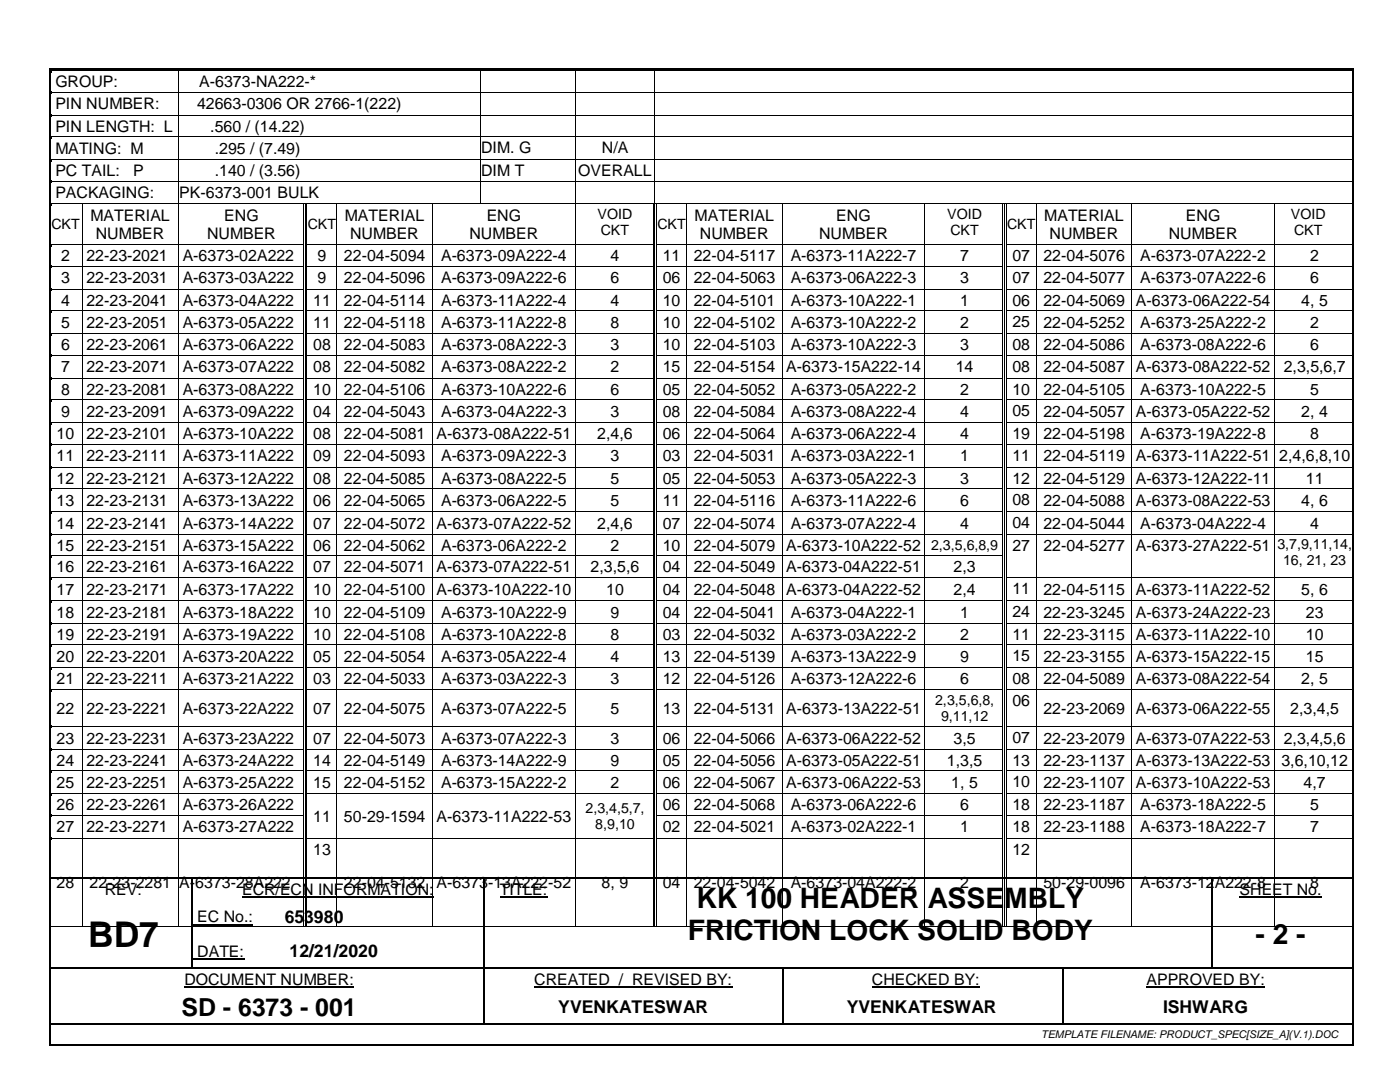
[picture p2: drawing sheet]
<svg xmlns="http://www.w3.org/2000/svg" width="279mm" height="216mm" viewBox="0 0 279 216" stroke-linecap="round" stroke-linejoin="round" font-family="sans-serif">
<defs><g id="words">
<text font-size="7.1" x="17.6" y="188.9">BD7</text>
<g font-size="5.6">
<text x="139" y="181.1">KK 100 HEADER ASSEMBLY</text>
<text x="137.3" y="187.6">FRICTION LOCK SOLID BODY</text>
<text x="250.6" y="188.3">- 2 -</text>
</g>
<text font-size="5" x="36.2" y="202.7">SD - 6373 - 001</text>
<g font-size="3.5">
<text x="56.8" y="184.1">653980</text>
<text x="57.8" y="191">12/21/2020</text>
<text x="111.4" y="202">YVENKATESWAR</text>
<text x="169" y="202">YVENKATESWAR</text>
<text x="232.1" y="202">ISHWARG</text>
</g>
<g font-size="3.2">
<text x="11" y="17.4">GROUP:</text>
<text x="39.8" y="17.4">A-6373-NA222-*</text>
<text x="11" y="21.8">PIN NUMBER:</text>
<text x="39.3" y="21.8">42663-0306 OR 2766-1(222)</text>
<text x="11" y="26.3">PIN LENGTH: L</text>
<text x="42" y="26.3">.560 / (14.22)</text>
<text x="11" y="30.7">MATING: M</text>
<text x="11" y="35.1">PC TAIL:</text>
<text x="26.6" y="35.1">P</text>
<text x="42.8" y="30.7">.295 / (7.49)</text>
<text x="42.8" y="35.1">.140 / (3.56)</text>
<text x="96" y="30.6">DIM. G</text>
<text x="96" y="35.1">DIM T</text>
<text x="115.4" y="35.1">OVERALL</text>
<text x="120.1" y="30.6">N/A</text>
<text x="11" y="39.5">PACKAGING:</text>
<text x="35.8" y="39.5">PK-6373-001 BULK</text>
<text x="18" y="44.1">MATERIAL</text>
<text x="19.1" y="47.7">NUMBER</text>
<text x="41.3" y="47.7">NUMBER</text>
<text x="44.8" y="44.1">ENG</text>
<text x="68.8" y="44.1">MATERIAL</text>
<text x="69.9" y="47.7">NUMBER</text>
<text x="93.7" y="47.7">NUMBER</text>
<text x="97.1" y="44.1">ENG</text>
<text x="138.6" y="44.1">MATERIAL</text>
<text x="139.7" y="47.7">NUMBER</text>
<text x="163.5" y="47.7">NUMBER</text>
<text x="166.9" y="44.1">ENG</text>
<text x="208.4" y="44.1">MATERIAL</text>
<text x="209.5" y="47.7">NUMBER</text>
<text x="233.2" y="47.7">NUMBER</text>
<text x="236.7" y="44.1">ENG</text>
<text x="12.2" y="52.1">2</text>
<text x="17.2" y="52.1">22-23-2021</text>
<text x="36.5" y="52.1">A-6373-02A222</text>
<text x="63.4" y="52.1">9</text>
<text x="68.6" y="52.1">22-04-5094</text>
<text x="88" y="52.1">A-6373-09A222-4</text>
<text x="121.9" y="52.1">4</text>
<text x="132.3" y="52.1">11</text>
<text x="138.4" y="52.1">22-04-5117</text>
<text x="157.8" y="52.1">A-6373-11A222-7</text>
<text x="191.6" y="52.1">7</text>
<text x="202" y="52.1">07</text>
<text x="208.2" y="52.1">22-04-5076</text>
<text x="227.6" y="52.1">A-6373-07A222-2</text>
<text x="261.5" y="52.1">2</text>
<text x="12.2" y="56.6">3</text>
<text x="17.2" y="56.6">22-23-2031</text>
<text x="36.5" y="56.6">A-6373-03A222</text>
<text x="63.4" y="56.6">9</text>
<text x="68.6" y="56.6">22-04-5096</text>
<text x="88" y="56.6">A-6373-09A222-6</text>
<text x="121.9" y="56.6">6</text>
<text x="132.3" y="56.6">06</text>
<text x="138.4" y="56.6">22-04-5063</text>
<text x="157.8" y="56.6">A-6373-06A222-3</text>
<text x="191.6" y="56.6">3</text>
<text x="202" y="56.4">07</text>
<text x="208.2" y="56.6">22-04-5077</text>
<text x="227.6" y="56.6">A-6373-07A222-6</text>
<text x="261.5" y="56.6">6</text>
<text x="12.2" y="61">4</text>
<text x="12.2" y="65.5">5</text>
<text x="17.2" y="61">22-23-2041</text>
<text x="17.2" y="65.5">22-23-2051</text>
<text x="36.5" y="61">A-6373-04A222</text>
<text x="36.5" y="65.5">A-6373-05A222</text>
<text x="62.5" y="61">11</text>
<text x="62.5" y="65.5">11</text>
<text x="68.6" y="61">22-04-5114</text>
<text x="68.6" y="65.5">22-04-5118</text>
<text x="88" y="61">A-6373-11A222-4</text>
<text x="88" y="65.5">A-6373-11A222-8</text>
<text x="121.9" y="61">4</text>
<text x="121.9" y="65.5">8</text>
<text x="132.3" y="61">10</text>
<text x="132.3" y="65.5">10</text>
<text x="138.4" y="61">22-04-5101</text>
<text x="138.4" y="65.5">22-04-5102</text>
<text x="157.8" y="61">A-6373-10A222-1</text>
<text x="157.8" y="65.5">A-6373-10A222-2</text>
<text x="191.6" y="61">1</text>
<text x="191.6" y="65.5">2</text>
<text x="202" y="61">06</text>
<text x="202" y="65.3">25</text>
<text x="208.2" y="61">22-04-5069</text>
<text x="208.2" y="65.5">22-04-5252</text>
<text x="226.7" y="61">A-6373-06A222-54</text>
<text x="227.6" y="65.5">A-6373-25A222-2</text>
<text x="259.7" y="61">4, 5</text>
<text x="261.5" y="65.5">2</text>
<text x="12.2" y="69.9">6</text>
<text x="17.2" y="69.9">22-23-2061</text>
<text x="36.5" y="69.9">A-6373-06A222</text>
<text x="62.5" y="69.9">08</text>
<text x="68.6" y="69.9">22-04-5083</text>
<text x="88" y="69.9">A-6373-08A222-3</text>
<text x="121.9" y="69.9">3</text>
<text x="132.3" y="69.9">10</text>
<text x="138.4" y="69.9">22-04-5103</text>
<text x="157.8" y="69.9">A-6373-10A222-3</text>
<text x="191.6" y="69.9">3</text>
<text x="202" y="69.9">08</text>
<text x="208.2" y="69.9">22-04-5086</text>
<text x="227.6" y="69.9">A-6373-08A222-6</text>
<text x="261.5" y="69.9">6</text>
<text x="12.2" y="74.3">7</text>
<text x="17.2" y="74.3">22-23-2071</text>
<text x="36.5" y="74.3">A-6373-07A222</text>
<text x="62.5" y="74.3">08</text>
<text x="68.6" y="74.3">22-04-5082</text>
<text x="88" y="74.3">A-6373-08A222-2</text>
<text x="121.9" y="74.3">2</text>
<text x="132.3" y="74.3">15</text>
<text x="138.4" y="74.3">22-04-5154</text>
<text x="156.9" y="74.3">A-6373-15A222-14</text>
<text x="190.7" y="74.3">14</text>
<text x="202" y="74.2">08</text>
<text x="208.2" y="74.3">22-04-5087</text>
<text x="226.7" y="74.3">A-6373-08A222-52</text>
<text x="256.2" y="74.3">2,3,5,6,7</text>
<text x="12.2" y="78.8">8</text>
<text x="12.2" y="83.2">9</text>
<text x="17.2" y="78.8">22-23-2081</text>
<text x="17.2" y="83.2">22-23-2091</text>
<text x="36.5" y="78.8">A-6373-08A222</text>
<text x="36.5" y="83.2">A-6373-09A222</text>
<text x="62.5" y="78.8">10</text>
<text x="62.5" y="83.2">04</text>
<text x="68.6" y="78.8">22-04-5106</text>
<text x="68.6" y="83.2">22-04-5043</text>
<text x="88" y="78.8">A-6373-10A222-6</text>
<text x="88" y="83.2">A-6373-04A222-3</text>
<text x="121.9" y="78.8">6</text>
<text x="121.9" y="83.2">3</text>
<text x="132.3" y="78.8">05</text>
<text x="132.3" y="83.2">08</text>
<text x="138.4" y="78.8">22-04-5052</text>
<text x="138.4" y="83.2">22-04-5084</text>
<text x="157.8" y="78.8">A-6373-05A222-2</text>
<text x="157.8" y="83.2">A-6373-08A222-4</text>
<text x="191.6" y="78.8">2</text>
<text x="191.6" y="83.2">4</text>
<text x="202" y="78.8">10</text>
<text x="202" y="83.1">05</text>
<text x="208.2" y="78.8">22-04-5105</text>
<text x="208.2" y="83.2">22-04-5057</text>
<text x="226.7" y="83.2">A-6373-05A222-52</text>
<text x="227.6" y="78.8">A-6373-10A222-5</text>
<text x="259.7" y="83.2">2, 4</text>
<text x="261.5" y="78.8">5</text>
<text x="11.3" y="87.6">10</text>
<text x="17.2" y="87.6">22-23-2101</text>
<text x="36.5" y="87.6">A-6373-10A222</text>
<text x="62.5" y="87.6">08</text>
<text x="68.6" y="87.6">22-04-5081</text>
<text x="87.1" y="87.6">A-6373-08A222-51</text>
<text x="119.2" y="87.6">2,4,6</text>
<text x="132.3" y="87.6">06</text>
<text x="138.4" y="87.6">22-04-5064</text>
<text x="157.8" y="87.6">A-6373-06A222-4</text>
<text x="191.6" y="87.6">4</text>
<text x="202" y="87.6">19</text>
<text x="208.2" y="87.6">22-04-5198</text>
<text x="227.6" y="87.6">A-6373-19A222-8</text>
<text x="261.5" y="87.6">8</text>
<text x="11.3" y="92.1">11</text>
<text x="17.2" y="92.1">22-23-2111</text>
<text x="36.5" y="92.1">A-6373-11A222</text>
<text x="62.5" y="92.1">09</text>
<text x="68.6" y="92.1">22-04-5093</text>
<text x="88" y="92.1">A-6373-09A222-3</text>
<text x="121.9" y="92.1">3</text>
<text x="132.3" y="92.1">03</text>
<text x="138.4" y="92.1">22-04-5031</text>
<text x="157.8" y="92.1">A-6373-03A222-1</text>
<text x="191.6" y="92.1">1</text>
<text x="202" y="92">11</text>
<text x="208.2" y="92.1">22-04-5119</text>
<text x="226.7" y="92.1">A-6373-11A222-51</text>
<text x="255.3" y="92.1">2,4,6,8,10</text>
<text x="11.3" y="96.5">12</text>
<text x="11.3" y="100.9">13</text>
<text x="17.2" y="96.5">22-23-2121</text>
<text x="17.2" y="100.9">22-23-2131</text>
<text x="36.5" y="96.5">A-6373-12A222</text>
<text x="36.5" y="100.9">A-6373-13A222</text>
<text x="62.5" y="96.5">08</text>
<text x="62.5" y="100.9">06</text>
<text x="68.6" y="96.5">22-04-5085</text>
<text x="68.6" y="100.9">22-04-5065</text>
<text x="88" y="96.5">A-6373-08A222-5</text>
<text x="88" y="100.9">A-6373-06A222-5</text>
<text x="121.9" y="96.5">5</text>
<text x="121.9" y="100.9">5</text>
<text x="132.3" y="96.5">05</text>
<text x="132.3" y="100.9">11</text>
<text x="138.4" y="96.5">22-04-5053</text>
<text x="138.4" y="100.9">22-04-5116</text>
<text x="157.8" y="96.5">A-6373-05A222-3</text>
<text x="157.8" y="100.9">A-6373-11A222-6</text>
<text x="191.6" y="96.5">3</text>
<text x="191.6" y="100.9">6</text>
<text x="202" y="96.5">12</text>
<text x="202" y="100.8">08</text>
<text x="208.2" y="96.5">22-04-5129</text>
<text x="208.2" y="100.9">22-04-5088</text>
<text x="226.7" y="96.5">A-6373-12A222-11</text>
<text x="226.7" y="100.9">A-6373-08A222-53</text>
<text x="259.7" y="100.9">4, 6</text>
<text x="260.6" y="96.5">11</text>
<text x="11.3" y="105.5">14</text>
<text x="17.2" y="105.5">22-23-2141</text>
<text x="36.5" y="105.5">A-6373-14A222</text>
<text x="62.5" y="105.5">07</text>
<text x="68.6" y="105.5">22-04-5072</text>
<text x="87.1" y="105.5">A-6373-07A222-52</text>
<text x="119.2" y="105.5">2,4,6</text>
<text x="132.3" y="105.5">07</text>
<text x="138.4" y="105.5">22-04-5074</text>
<text x="157.8" y="105.5">A-6373-07A222-4</text>
<text x="191.6" y="105.5">4</text>
<text x="202" y="105.4">04</text>
<text x="208.2" y="105.5">22-04-5044</text>
<text x="227.6" y="105.5">A-6373-04A222-4</text>
<text x="261.5" y="105.5">4</text>
<text x="11.3" y="109.9">15</text>
<text x="17.2" y="109.9">22-23-2151</text>
<text x="36.5" y="109.9">A-6373-15A222</text>
<text x="62.5" y="109.9">06</text>
<text x="68.6" y="109.9">22-04-5062</text>
<text x="88" y="109.9">A-6373-06A222-2</text>
<text x="121.9" y="109.9">2</text>
<text x="132.3" y="109.9">10</text>
<text x="138.4" y="109.9">22-04-5079</text>
<text x="156.9" y="109.9">A-6373-10A222-52</text>
<text x="202" y="109.9">27</text>
<text x="208.2" y="109.9">22-04-5277</text>
<text x="226.7" y="109.9">A-6373-27A222-51</text>
<text x="11.3" y="114.2">16</text>
<text x="11.3" y="118.7">17</text>
<text x="17.2" y="114.2">22-23-2161</text>
<text x="17.2" y="118.7">22-23-2171</text>
<text x="36.5" y="114.2">A-6373-16A222</text>
<text x="36.5" y="118.7">A-6373-17A222</text>
<text x="62.5" y="114.2">07</text>
<text x="62.5" y="118.7">10</text>
<text x="68.6" y="114.2">22-04-5071</text>
<text x="68.6" y="118.7">22-04-5100</text>
<text x="87.1" y="114.2">A-6373-07A222-51</text>
<text x="87.1" y="118.7">A-6373-10A222-10</text>
<text x="117.9" y="114.2">2,3,5,6</text>
<text x="121" y="118.7">10</text>
<text x="132.3" y="114.2">04</text>
<text x="132.3" y="118.7">04</text>
<text x="138.4" y="114.2">22-04-5049</text>
<text x="138.4" y="118.7">22-04-5048</text>
<text x="156.9" y="114.2">A-6373-04A222-51</text>
<text x="156.9" y="118.7">A-6373-04A222-52</text>
<text x="190.3" y="114.2">2,3</text>
<text x="190.3" y="118.7">2,4</text>
<text x="202" y="118.6">11</text>
<text x="208.2" y="118.7">22-04-5115</text>
<text x="226.7" y="118.7">A-6373-11A222-52</text>
<text x="259.7" y="118.7">5, 6</text>
<text x="11.3" y="123.3">18</text>
<text x="17.2" y="123.3">22-23-2181</text>
<text x="36.5" y="123.3">A-6373-18A222</text>
<text x="62.5" y="123.3">10</text>
<text x="68.6" y="123.3">22-04-5109</text>
<text x="88" y="123.3">A-6373-10A222-9</text>
<text x="121.9" y="123.3">9</text>
<text x="132.3" y="123.3">04</text>
<text x="138.4" y="123.3">22-04-5041</text>
<text x="157.8" y="123.3">A-6373-04A222-1</text>
<text x="191.6" y="123.3">1</text>
<text x="202" y="123.1">24</text>
<text x="208.2" y="123.3">22-23-3245</text>
<text x="226.7" y="123.3">A-6373-24A222-23</text>
<text x="260.6" y="123.3">23</text>
<text x="11.3" y="127.7">19</text>
<text x="17.2" y="127.7">22-23-2191</text>
<text x="36.5" y="127.7">A-6373-19A222</text>
<text x="62.5" y="127.7">10</text>
<text x="68.6" y="127.7">22-04-5108</text>
<text x="88" y="127.7">A-6373-10A222-8</text>
<text x="121.9" y="127.7">8</text>
<text x="132.3" y="127.7">03</text>
<text x="138.4" y="127.7">22-04-5032</text>
<text x="157.8" y="127.7">A-6373-03A222-2</text>
<text x="191.6" y="127.7">2</text>
<text x="202" y="127.7">11</text>
<text x="202" y="132">15</text>
<text x="208.2" y="127.7">22-23-3115</text>
<text x="226.7" y="127.7">A-6373-11A222-10</text>
<text x="260.6" y="127.7">10</text>
<text x="11.3" y="132.1">20</text>
<text x="11.3" y="136.5">21</text>
<text x="17.2" y="132.1">22-23-2201</text>
<text x="17.2" y="136.5">22-23-2211</text>
<text x="36.5" y="132.1">A-6373-20A222</text>
<text x="36.5" y="136.5">A-6373-21A222</text>
<text x="62.5" y="132.1">05</text>
<text x="62.5" y="136.5">03</text>
<text x="68.6" y="132.1">22-04-5054</text>
<text x="68.6" y="136.5">22-04-5033</text>
<text x="88" y="132.1">A-6373-05A222-4</text>
<text x="88" y="136.5">A-6373-03A222-3</text>
<text x="121.9" y="132.1">4</text>
<text x="121.9" y="136.5">3</text>
<text x="132.3" y="132.1">13</text>
<text x="132.3" y="136.5">12</text>
<text x="138.4" y="132.1">22-04-5139</text>
<text x="138.4" y="136.5">22-04-5126</text>
<text x="157.8" y="132.1">A-6373-13A222-9</text>
<text x="157.8" y="136.5">A-6373-12A222-6</text>
<text x="191.6" y="132.1">9</text>
<text x="191.6" y="136.5">6</text>
<text x="202" y="136.5">08</text>
<text x="208.2" y="132.1">22-23-3155</text>
<text x="208.2" y="136.5">22-04-5089</text>
<text x="226.7" y="132.1">A-6373-15A222-15</text>
<text x="226.7" y="136.5">A-6373-08A222-54</text>
<text x="259.7" y="136.5">2, 5</text>
<text x="260.6" y="132.1">15</text>
<text x="11.3" y="142.4">22</text>
<text x="17.2" y="142.4">22-23-2221</text>
<text x="36.5" y="142.4">A-6373-22A222</text>
<text x="62.5" y="142.4">07</text>
<text x="68.6" y="142.4">22-04-5075</text>
<text x="88" y="142.4">A-6373-07A222-5</text>
<text x="121.9" y="142.4">5</text>
<text x="132.3" y="142.4">13</text>
<text x="138.4" y="142.4">22-04-5131</text>
<text x="156.9" y="142.4">A-6373-13A222-51</text>
<text x="202" y="140.9">06</text>
<text x="208.2" y="142.4">22-23-2069</text>
<text x="226.7" y="142.4">A-6373-06A222-55</text>
<text x="257.5" y="142.4">2,3,4,5</text>
<text x="11.3" y="148.4">23</text>
<text x="17.2" y="148.4">22-23-2231</text>
<text x="36.5" y="148.4">A-6373-23A222</text>
<text x="62.5" y="148.4">07</text>
<text x="68.6" y="148.4">22-04-5073</text>
<text x="88" y="148.4">A-6373-07A222-3</text>
<text x="121.9" y="148.4">3</text>
<text x="132.3" y="148.4">06</text>
<text x="138.4" y="148.4">22-04-5066</text>
<text x="156.9" y="148.4">A-6373-06A222-52</text>
<text x="190.3" y="148.4">3,5</text>
<text x="202" y="148.2">07</text>
<text x="208.2" y="148.4">22-23-2079</text>
<text x="226.7" y="148.4">A-6373-07A222-53</text>
<text x="256.2" y="148.4">2,3,4,5,6</text>
<text x="11.3" y="152.8">24</text>
<text x="17.2" y="152.8">22-23-2241</text>
<text x="36.5" y="152.8">A-6373-24A222</text>
<text x="62.5" y="152.8">14</text>
<text x="68.6" y="152.8">22-04-5149</text>
<text x="88" y="152.8">A-6373-14A222-9</text>
<text x="121.9" y="152.8">9</text>
<text x="132.3" y="152.8">05</text>
<text x="138.4" y="152.8">22-04-5056</text>
<text x="156.9" y="152.8">A-6373-05A222-51</text>
<text x="189" y="152.8">1,3,5</text>
<text x="202" y="152.8">13</text>
<text x="208.2" y="152.8">22-23-1137</text>
<text x="226.7" y="152.8">A-6373-13A222-53</text>
<text x="255.7" y="152.8">3,6,10,12</text>
<text x="11.3" y="157.2">25</text>
<text x="11.3" y="161.7">26</text>
<text x="17.2" y="157.2">22-23-2251</text>
<text x="17.2" y="161.7">22-23-2261</text>
<text x="36.5" y="157.2">A-6373-25A222</text>
<text x="36.5" y="161.7">A-6373-26A222</text>
<text x="62.5" y="157.2">15</text>
<text x="68.6" y="157.2">22-04-5152</text>
<text x="88" y="157.2">A-6373-15A222-2</text>
<text x="121.9" y="157.2">2</text>
<text x="132.3" y="157.2">06</text>
<text x="132.3" y="161.7">06</text>
<text x="138.4" y="157.2">22-04-5067</text>
<text x="138.4" y="161.7">22-04-5068</text>
<text x="156.9" y="157.2">A-6373-06A222-53</text>
<text x="157.8" y="161.7">A-6373-06A222-6</text>
<text x="189.8" y="157.2">1, 5</text>
<text x="191.6" y="161.7">6</text>
<text x="202" y="157.1">10</text>
<text x="202" y="161.7">18</text>
<text x="208.2" y="157.2">22-23-1107</text>
<text x="208.2" y="161.7">22-23-1187</text>
<text x="226.7" y="157.2">A-6373-10A222-53</text>
<text x="227.6" y="161.7">A-6373-18A222-5</text>
<text x="260.2" y="157.2">4,7</text>
<text x="261.5" y="161.7">5</text>
<text x="11.3" y="166.1">27</text>
<text x="17.2" y="166.1">22-23-2271</text>
<text x="36.5" y="166.1">A-6373-27A222</text>
<text x="62.5" y="163.9">11</text>
<text x="68.6" y="163.9">50-29-1594</text>
<text x="87.1" y="163.9">A-6373-11A222-53</text>
<text x="132.3" y="166.1">02</text>
<text x="138.4" y="166.1">22-04-5021</text>
<text x="157.8" y="166.1">A-6373-02A222-1</text>
<text x="191.6" y="166.1">1</text>
<text x="202" y="166">18</text>
<text x="208.2" y="166.1">22-23-1188</text>
<text x="227.6" y="166.1">A-6373-18A222-7</text>
<text x="261.5" y="166.1">7</text>
<text x="62.5" y="170.6">13</text>
<text x="202" y="170.6">12</text>
<text x="11.3" y="177.2">28</text>
<text x="17.9" y="177.2">22-23-2281</text>
<text x="20.9" y="178.5">REV:</text>
<text x="35.8" y="177.2">A-</text>
<text x="39" y="177.2">6373-28A222</text>
<text x="48.3" y="178.5">ECR/ECN INFORMATION:</text>
<text x="68.6" y="177.2">22-04-5132</text>
<text x="87.1" y="177.2">A-6373</text>
<text x="97.4" y="177.2">-13A222-52</text>
<text x="99.8" y="178.5">TITLE:</text>
<text x="120.1" y="177.2">8, 9</text>
<text x="132.3" y="177.2">04</text>
<text x="138.4" y="177.2">22-04-5042</text>
<text x="157.8" y="177.2">A-6373-04A222-2</text>
<text x="191.6" y="177.2">2</text>
<text x="208.2" y="177.2">50-29-0096</text>
<text x="227.6" y="177.2">A-6373-12A222-8</text>
<text x="247.4" y="178.5">SHEET No.</text>
<text x="261.5" y="177.2">8</text>
<text x="39.4" y="184.1">EC No.:</text>
<text x="39.4" y="191">DATE:</text>
<text x="36.8" y="196.5">DOCUMENT NUMBER:</text>
<text x="106.6" y="196.5">CREATED / REVISED BY:</text>
<text x="174" y="196.5">CHECKED BY:</text>
<text x="228.8" y="196.5">APPROVED BY:</text>
</g>
<g font-size="2.8">
<text x="10.2" y="45.7">CKT</text>
<text x="61.4" y="45.7">CKT</text>
<text x="119.3" y="43.6">VOID</text>
<text x="119.9" y="46.9">CKT</text>
<text x="131.2" y="45.7">CKT</text>
<text x="189" y="43.6">VOID</text>
<text x="189.7" y="46.9">CKT</text>
<text x="201" y="45.7">CKT</text>
<text x="257.6" y="43.6">VOID</text>
<text x="258.3" y="46.9">CKT</text>
<text x="185.8" y="109.8">2,3,5,6,8,9</text>
<text x="254.9" y="109.6">3,7,9,11,14,</text>
<text x="256.1" y="112.8">16, 21, 23</text>
<text x="186.6" y="140.6">2,3,5,6,8,</text>
<text x="187.8" y="143.9">9,11,12</text>
<text x="116.9" y="162.2">2,3,4,5,7,</text>
<text x="118.8" y="165.4">8,9,10</text>
</g>
<text font-size="2.1" x="207.8" y="207.1">TEMPLATE FILENAME: PRODUCT_SPEC[SIZE_A](V.1).DOC</text>
</g></defs>
<path d="M48.3 179h38.3M99.8 179h9.5M247.4 179h16.4M36.8 197h33.9M38.5 184.5h12M38.5 191.4h10.2M106.6 197h39.6M174 197h21.5M228.8 197h23.7" fill="none" stroke="#000" stroke-width=".21"/>
<g fill="none" stroke="#000" stroke-width=".34">
<path d="M10 14v194.3M10.2 13.8h259.7M270.1 14v194.3M10.2 175.1h28M38.6 175.1h57.8M96.7 175.1h16.9M113.9 175.1h127.9M242.2 175.1h26.9M96.5 198.2v6M156.2 198.2v6M10.2 204.4h86.2M10.2 208.5h259.7"/>
<path d="M96.7 204.4h59.4M156.4 204.4h55.6M212.3 204.4h56.8"/>
</g>
<g fill="#000">
<path d="M9.8 13.6h.4v.4h-.4z" fill-rule="evenodd"/>
<path d="M9.8 13.6h.4v.4h-.4z" fill-rule="evenodd"/>
<path d="M10.2 14h.1v.4h-.1z" fill-rule="evenodd"/>
<path d="M10.2 14h.1v.1h-.1z" fill-rule="evenodd"/>
<path d="M10.2 18.3h.1v.4h-.1z" fill-rule="evenodd"/>
<path d="M35.4 14.1h.2v.3h-.2z" fill-rule="evenodd"/>
<path d="M35.4 14h.2v.1h-.2z" fill-rule="evenodd"/>
<path d="M35.4 18.3h.2v.4h-.2z" fill-rule="evenodd"/>
<path d="M67.2 14h.2v.1h-.2z" fill-rule="evenodd"/>
<path d="M67.2 18.3h.2v.2h-.2z" fill-rule="evenodd"/>
<path d="M95.7 14.1h.2v.3h-.2z" fill-rule="evenodd"/>
<path d="M95.7 14h.2v.1h-.2z" fill-rule="evenodd"/>
<path d="M95.7 18.3h.2v.4h-.2z" fill-rule="evenodd"/>
<path d="M114.7 14.1h.2v.3h-.2z" fill-rule="evenodd"/>
<path d="M114.7 14h.2v.1h-.2z" fill-rule="evenodd"/>
<path d="M114.7 18.3h.2v.4h-.2z" fill-rule="evenodd"/>
<path d="M130.6 14.1h.2v.3h-.2z" fill-rule="evenodd"/>
<path d="M130.6 14h.2v.1h-.2z" fill-rule="evenodd"/>
<path d="M130.6 18.3h.2v.4h-.2z" fill-rule="evenodd"/>
<path d="M143.4 14h.1v.1h-.1z" fill-rule="evenodd"/>
<path d="M143.4 18.3h.1v.2h-.1z" fill-rule="evenodd"/>
<path d="M156.1 14h.1v.1h-.1z" fill-rule="evenodd"/>
<path d="M156.1 18.3h.1v.2h-.1z" fill-rule="evenodd"/>
<path d="M184.6 14h.2v.1h-.2z" fill-rule="evenodd"/>
<path d="M184.6 18.3h.2v.2h-.2z" fill-rule="evenodd"/>
<path d="M200.5 14h.1v.1h-.1z" fill-rule="evenodd"/>
<path d="M200.5 18.3h.1v.2h-.1z" fill-rule="evenodd"/>
<path d="M206.8 14h.2v.1h-.2z" fill-rule="evenodd"/>
<path d="M206.8 18.3h.2v.2h-.2z" fill-rule="evenodd"/>
<path d="M225.9 14h.2v.1h-.2z" fill-rule="evenodd"/>
<path d="M225.9 18.3h.2v.2h-.2z" fill-rule="evenodd"/>
<path d="M254.4 14h.2v.1h-.2z" fill-rule="evenodd"/>
<path d="M254.4 18.3h.2v.2h-.2z" fill-rule="evenodd"/>
<path d="M267.8 14h.2v.1h-.2z" fill-rule="evenodd"/>
<path d="M268 14h1.9v.1h-1.9z" fill-rule="evenodd"/>
<path d="M269.9 13.6h.4v.4h-.4z" fill-rule="evenodd"/>
<path d="M269.9 13.6h.4v.4h-.4z" fill-rule="evenodd"/>
<path d="M10.2 22.9h.1v.4h-.1z" fill-rule="evenodd"/>
<path d="M10.2 27.2h.1v.4h-.1z" fill-rule="evenodd"/>
<path d="M10.2 31.7h.1v.4h-.1z" fill-rule="evenodd"/>
<path d="M10.2 36h.1v.5h-.1z" fill-rule="evenodd"/>
<path d="M35.4 22.9h.2v.4h-.2z" fill-rule="evenodd"/>
<path d="M35.4 27.2h.2v.4h-.2z" fill-rule="evenodd"/>
<path d="M35.4 31.7h.2v.4h-.2z" fill-rule="evenodd"/>
<path d="M35.4 36h.2v.5h-.2z" fill-rule="evenodd"/>
<path d="M67.2 22.9h.2v.1h-.2z" fill-rule="evenodd"/>
<path d="M67.2 27.2h.2v.2h-.2z" fill-rule="evenodd"/>
<path d="M67.2 31.7h.2v.2h-.2z" fill-rule="evenodd"/>
<path d="M67.2 36h.2v.2h-.2z" fill-rule="evenodd"/>
<path d="M95.7 22.9h.2v.4h-.2z" fill-rule="evenodd"/>
<path d="M95.7 27.2h.2v.4h-.2z" fill-rule="evenodd"/>
<path d="M95.7 31.7h.2v.4h-.2z" fill-rule="evenodd"/>
<path d="M95.7 36h.2v.5h-.2z" fill-rule="evenodd"/>
<path d="M114.7 22.9h.2v.4h-.2z" fill-rule="evenodd"/>
<path d="M114.7 27.2h.2v.4h-.2z" fill-rule="evenodd"/>
<path d="M114.7 31.7h.2v.4h-.2z" fill-rule="evenodd"/>
<path d="M114.7 36h.2v.5h-.2z" fill-rule="evenodd"/>
<path d="M130.6 22.9h.2v.4h-.2z" fill-rule="evenodd"/>
<path d="M130.6 27.2h.2v.4h-.2z" fill-rule="evenodd"/>
<path d="M130.6 31.7h.2v.4h-.2z" fill-rule="evenodd"/>
<path d="M130.6 36h.2v.5h-.2z" fill-rule="evenodd"/>
<path d="M143.4 22.9h.1v.1h-.1z" fill-rule="evenodd"/>
<path d="M143.4 27.2h.1v.2h-.1z" fill-rule="evenodd"/>
<path d="M143.4 31.7h.1v.2h-.1z" fill-rule="evenodd"/>
<path d="M143.4 36h.1v.2h-.1z" fill-rule="evenodd"/>
<path d="M156.1 22.9h.1v.1h-.1z" fill-rule="evenodd"/>
<path d="M156.1 27.2h.1v.2h-.1z" fill-rule="evenodd"/>
<path d="M156.1 31.7h.1v.2h-.1z" fill-rule="evenodd"/>
<path d="M156.1 36h.1v.2h-.1z" fill-rule="evenodd"/>
<path d="M184.6 22.9h.2v.1h-.2z" fill-rule="evenodd"/>
<path d="M184.6 27.2h.2v.2h-.2z" fill-rule="evenodd"/>
<path d="M184.6 31.7h.2v.2h-.2z" fill-rule="evenodd"/>
<path d="M184.6 36h.2v.2h-.2z" fill-rule="evenodd"/>
<path d="M200.5 22.9h.1v.1h-.1z" fill-rule="evenodd"/>
<path d="M200.5 27.2h.1v.2h-.1z" fill-rule="evenodd"/>
<path d="M200.5 31.7h.1v.2h-.1z" fill-rule="evenodd"/>
<path d="M200.5 36h.1v.2h-.1z" fill-rule="evenodd"/>
<path d="M206.8 22.9h.2v.1h-.2z" fill-rule="evenodd"/>
<path d="M206.8 27.2h.2v.2h-.2z" fill-rule="evenodd"/>
<path d="M206.8 31.7h.2v.2h-.2z" fill-rule="evenodd"/>
<path d="M206.8 36h.2v.2h-.2z" fill-rule="evenodd"/>
<path d="M225.9 22.9h.2v.1h-.2z" fill-rule="evenodd"/>
<path d="M225.9 27.2h.2v.2h-.2z" fill-rule="evenodd"/>
<path d="M225.9 31.7h.2v.2h-.2z" fill-rule="evenodd"/>
<path d="M225.9 36h.2v.2h-.2z" fill-rule="evenodd"/>
<path d="M254.4 22.9h.2v.1h-.2z" fill-rule="evenodd"/>
<path d="M254.4 27.2h.2v.2h-.2z" fill-rule="evenodd"/>
<path d="M254.4 31.7h.2v.2h-.2z" fill-rule="evenodd"/>
<path d="M254.4 36h.2v.2h-.2z" fill-rule="evenodd"/>
<path d="M10.2 40.6h.1v.4h-.1z" fill-rule="evenodd"/>
<path d="M10.2 48.7h.1v.5h-.1z" fill-rule="evenodd"/>
<path d="M10.2 53.1h.1v.4h-.1z" fill-rule="evenodd"/>
<path d="M10.2 57.6h.1v.4h-.1z" fill-rule="evenodd"/>
<path d="M16.4 40.8h.2v.2h-.2z" fill-rule="evenodd"/>
<path d="M16.4 40.6h.2v.2h-.2z" fill-rule="evenodd"/>
<path d="M16.4 48.7h.2v.5h-.2z" fill-rule="evenodd"/>
<path d="M16.4 53.1h.2v.4h-.2z" fill-rule="evenodd"/>
<path d="M16.4 57.6h.2v.4h-.2z" fill-rule="evenodd"/>
<path d="M35.4 40.6h.2v.4h-.2z" fill-rule="evenodd"/>
<path d="M35.4 48.7h.2v.5h-.2z" fill-rule="evenodd"/>
<path d="M35.4 53.1h.2v.4h-.2z" fill-rule="evenodd"/>
<path d="M35.4 57.6h.2v.4h-.2z" fill-rule="evenodd"/>
<path d="M60.5 40.8h.1v.2h-.1z" fill-rule="evenodd"/>
<path d="M60.5 40.6h.1v.2h-.1z" fill-rule="evenodd"/>
<path d="M60.5 48.7h.1v.5h-.1z" fill-rule="evenodd"/>
<path d="M60.5 53.1h.1v.4h-.1z" fill-rule="evenodd"/>
<path d="M60.5 57.6h.1v.4h-.1z" fill-rule="evenodd"/>
<path d="M60.8 40.8h.2v.2h-.2z" fill-rule="evenodd"/>
<path d="M60.8 48.7h.2v.5h-.2z" fill-rule="evenodd"/>
<path d="M60.8 53.1h.2v.4h-.2z" fill-rule="evenodd"/>
<path d="M60.8 57.6h.2v.4h-.2z" fill-rule="evenodd"/>
<path d="M61.1 40.8h.2v.2h-.2z" fill-rule="evenodd"/>
<path d="M61.1 48.7h.2v.5h-.2z" fill-rule="evenodd"/>
<path d="M61.1 53.1h.2v.4h-.2z" fill-rule="evenodd"/>
<path d="M61.1 57.6h.2v.4h-.2z" fill-rule="evenodd"/>
<path d="M67.1 40.8h.2v.2h-.2z" fill-rule="evenodd"/>
<path d="M67.1 40.6h.2v.2h-.2z" fill-rule="evenodd"/>
<path d="M67.1 48.7h.2v.5h-.2z" fill-rule="evenodd"/>
<path d="M67.1 53.1h.2v.4h-.2z" fill-rule="evenodd"/>
<path d="M67.1 57.6h.2v.4h-.2z" fill-rule="evenodd"/>
<path d="M67.3 40.6h.2v.2h-.2z" fill-rule="evenodd"/>
<path d="M86.2 40.8h.2v.2h-.2z" fill-rule="evenodd"/>
<path d="M86.2 40.6h.2v.2h-.2z" fill-rule="evenodd"/>
<path d="M86.2 48.7h.2v.5h-.2z" fill-rule="evenodd"/>
<path d="M86.2 53.1h.2v.4h-.2z" fill-rule="evenodd"/>
<path d="M86.2 57.6h.2v.4h-.2z" fill-rule="evenodd"/>
<path d="M95.7 40.6h.2v.2h-.2z" fill-rule="evenodd"/>
<path d="M114.7 40.6h.2v.4h-.2z" fill-rule="evenodd"/>
<path d="M114.7 48.7h.2v.5h-.2z" fill-rule="evenodd"/>
<path d="M114.7 53.1h.2v.4h-.2z" fill-rule="evenodd"/>
<path d="M114.7 57.6h.2v.4h-.2z" fill-rule="evenodd"/>
<path d="M130.3 40.8h.1v.2h-.1z" fill-rule="evenodd"/>
<path d="M130.3 40.6h.1v.2h-.1z" fill-rule="evenodd"/>
<path d="M130.3 48.7h.1v.5h-.1z" fill-rule="evenodd"/>
<path d="M130.3 53.1h.1v.4h-.1z" fill-rule="evenodd"/>
<path d="M130.3 57.6h.1v.4h-.1z" fill-rule="evenodd"/>
<path d="M130.4 40.6h.7v.2h-.7z" fill-rule="evenodd"/>
<path d="M130.6 40.8h.2v.2h-.2z" fill-rule="evenodd"/>
<path d="M130.6 48.7h.2v.5h-.2z" fill-rule="evenodd"/>
<path d="M130.6 53.1h.2v.4h-.2z" fill-rule="evenodd"/>
<path d="M130.6 57.6h.2v.4h-.2z" fill-rule="evenodd"/>
<path d="M131 40.8h.1v.2h-.1z" fill-rule="evenodd"/>
<path d="M131 48.7h.1v.5h-.1z" fill-rule="evenodd"/>
<path d="M131 53.1h.1v.4h-.1z" fill-rule="evenodd"/>
<path d="M131 57.6h.1v.4h-.1z" fill-rule="evenodd"/>
<path d="M131.1 40.6h.2v.2h-.2z" fill-rule="evenodd"/>
<path d="M137 40.8h.1v.2h-.1z" fill-rule="evenodd"/>
<path d="M137 40.6h.1v.2h-.1z" fill-rule="evenodd"/>
<path d="M137 48.7h.1v.5h-.1z" fill-rule="evenodd"/>
<path d="M137 53.1h.1v.4h-.1z" fill-rule="evenodd"/>
<path d="M137 57.6h.1v.4h-.1z" fill-rule="evenodd"/>
<path d="M143.4 40.6h.1v.2h-.1z" fill-rule="evenodd"/>
<path d="M156 40.8h.1v.2h-.1z" fill-rule="evenodd"/>
<path d="M156 40.6h.1v.2h-.1z" fill-rule="evenodd"/>
<path d="M156 48.7h.1v.5h-.1z" fill-rule="evenodd"/>
<path d="M156 53.1h.1v.4h-.1z" fill-rule="evenodd"/>
<path d="M156 57.6h.1v.4h-.1z" fill-rule="evenodd"/>
<path d="M156.1 40.6h.2v.2h-.2z" fill-rule="evenodd"/>
<path d="M184.5 40.8h.2v.2h-.2z" fill-rule="evenodd"/>
<path d="M184.5 40.6h.2v.2h-.2z" fill-rule="evenodd"/>
<path d="M184.5 48.7h.2v.5h-.2z" fill-rule="evenodd"/>
<path d="M184.5 53.1h.2v.4h-.2z" fill-rule="evenodd"/>
<path d="M184.5 57.6h.2v.4h-.2z" fill-rule="evenodd"/>
<path d="M184.7 40.6h.2v.2h-.2z" fill-rule="evenodd"/>
<path d="M200 40.8h.2v.2h-.2z" fill-rule="evenodd"/>
<path d="M200 40.6h.2v.2h-.2z" fill-rule="evenodd"/>
<path d="M200 48.7h.2v.5h-.2z" fill-rule="evenodd"/>
<path d="M200 53.1h.2v.4h-.2z" fill-rule="evenodd"/>
<path d="M200 57.6h.2v.4h-.2z" fill-rule="evenodd"/>
<path d="M200.2 40.6h.7v.2h-.7z" fill-rule="evenodd"/>
<path d="M200.4 40.8h.2v.2h-.2z" fill-rule="evenodd"/>
<path d="M200.4 48.7h.2v.5h-.2z" fill-rule="evenodd"/>
<path d="M200.4 53.1h.2v.4h-.2z" fill-rule="evenodd"/>
<path d="M200.4 57.6h.2v.4h-.2z" fill-rule="evenodd"/>
<path d="M200.7 40.8h.2v.2h-.2z" fill-rule="evenodd"/>
<path d="M200.7 48.7h.2v.5h-.2z" fill-rule="evenodd"/>
<path d="M200.7 53.1h.2v.4h-.2z" fill-rule="evenodd"/>
<path d="M200.7 57.6h.2v.4h-.2z" fill-rule="evenodd"/>
<path d="M200.9 40.6h.2v.2h-.2z" fill-rule="evenodd"/>
<path d="M206.7 40.8h.2v.2h-.2z" fill-rule="evenodd"/>
<path d="M206.7 40.6h.2v.2h-.2z" fill-rule="evenodd"/>
<path d="M206.7 48.7h.2v.5h-.2z" fill-rule="evenodd"/>
<path d="M206.7 53.1h.2v.4h-.2z" fill-rule="evenodd"/>
<path d="M206.7 57.6h.2v.4h-.2z" fill-rule="evenodd"/>
<path d="M206.9 40.6h.2v.2h-.2z" fill-rule="evenodd"/>
<path d="M225.8 40.8h.2v.2h-.2z" fill-rule="evenodd"/>
<path d="M225.8 40.6h.2v.2h-.2z" fill-rule="evenodd"/>
<path d="M225.8 48.7h.2v.5h-.2z" fill-rule="evenodd"/>
<path d="M225.8 53.1h.2v.4h-.2z" fill-rule="evenodd"/>
<path d="M225.8 57.6h.2v.4h-.2z" fill-rule="evenodd"/>
<path d="M226 40.6h.1v.2h-.1z" fill-rule="evenodd"/>
<path d="M254.3 40.8h.2v.2h-.2z" fill-rule="evenodd"/>
<path d="M254.3 40.6h.2v.2h-.2z" fill-rule="evenodd"/>
<path d="M254.3 48.7h.2v.5h-.2z" fill-rule="evenodd"/>
<path d="M254.3 53.1h.2v.4h-.2z" fill-rule="evenodd"/>
<path d="M254.3 57.6h.2v.4h-.2z" fill-rule="evenodd"/>
<path d="M254.5 40.6h.2v.2h-.2z" fill-rule="evenodd"/>
<path d="M10.2 61.9h.1v.5h-.1z" fill-rule="evenodd"/>
<path d="M10.2 66.5h.1v.4h-.1z" fill-rule="evenodd"/>
<path d="M10.2 70.8h.1v.4h-.1z" fill-rule="evenodd"/>
<path d="M10.2 75.4h.1v.4h-.1z" fill-rule="evenodd"/>
<path d="M16.4 61.9h.2v.5h-.2z" fill-rule="evenodd"/>
<path d="M16.4 66.5h.2v.4h-.2z" fill-rule="evenodd"/>
<path d="M16.4 70.8h.2v.4h-.2z" fill-rule="evenodd"/>
<path d="M16.4 75.4h.2v.4h-.2z" fill-rule="evenodd"/>
<path d="M35.4 61.9h.2v.5h-.2z" fill-rule="evenodd"/>
<path d="M35.4 66.5h.2v.4h-.2z" fill-rule="evenodd"/>
<path d="M35.4 70.8h.2v.4h-.2z" fill-rule="evenodd"/>
<path d="M35.4 75.4h.2v.4h-.2z" fill-rule="evenodd"/>
<path d="M60.5 61.9h.1v.5h-.1z" fill-rule="evenodd"/>
<path d="M60.5 66.5h.1v.4h-.1z" fill-rule="evenodd"/>
<path d="M60.5 70.8h.1v.4h-.1z" fill-rule="evenodd"/>
<path d="M60.5 75.4h.1v.4h-.1z" fill-rule="evenodd"/>
<path d="M60.8 61.9h.2v.5h-.2z" fill-rule="evenodd"/>
<path d="M60.8 66.5h.2v.4h-.2z" fill-rule="evenodd"/>
<path d="M60.8 70.8h.2v.4h-.2z" fill-rule="evenodd"/>
<path d="M60.8 75.4h.2v.4h-.2z" fill-rule="evenodd"/>
<path d="M61.1 61.9h.2v.5h-.2z" fill-rule="evenodd"/>
<path d="M61.1 66.5h.2v.4h-.2z" fill-rule="evenodd"/>
<path d="M61.1 70.8h.2v.4h-.2z" fill-rule="evenodd"/>
<path d="M61.1 75.4h.2v.4h-.2z" fill-rule="evenodd"/>
<path d="M67.1 61.9h.2v.5h-.2z" fill-rule="evenodd"/>
<path d="M67.1 66.5h.2v.4h-.2z" fill-rule="evenodd"/>
<path d="M67.1 70.8h.2v.4h-.2z" fill-rule="evenodd"/>
<path d="M67.1 75.4h.2v.4h-.2z" fill-rule="evenodd"/>
<path d="M86.2 61.9h.2v.5h-.2z" fill-rule="evenodd"/>
<path d="M86.2 66.5h.2v.4h-.2z" fill-rule="evenodd"/>
<path d="M86.2 70.8h.2v.4h-.2z" fill-rule="evenodd"/>
<path d="M86.2 75.4h.2v.4h-.2z" fill-rule="evenodd"/>
<path d="M114.7 61.9h.2v.5h-.2z" fill-rule="evenodd"/>
<path d="M114.7 66.5h.2v.4h-.2z" fill-rule="evenodd"/>
<path d="M114.7 70.8h.2v.4h-.2z" fill-rule="evenodd"/>
<path d="M114.7 75.4h.2v.4h-.2z" fill-rule="evenodd"/>
<path d="M130.3 61.9h.1v.5h-.1z" fill-rule="evenodd"/>
<path d="M130.3 66.5h.1v.4h-.1z" fill-rule="evenodd"/>
<path d="M130.3 70.8h.1v.4h-.1z" fill-rule="evenodd"/>
<path d="M130.3 75.4h.1v.4h-.1z" fill-rule="evenodd"/>
<path d="M130.6 61.9h.2v.5h-.2z" fill-rule="evenodd"/>
<path d="M130.6 66.5h.2v.4h-.2z" fill-rule="evenodd"/>
<path d="M130.6 70.8h.2v.4h-.2z" fill-rule="evenodd"/>
<path d="M130.6 75.4h.2v.4h-.2z" fill-rule="evenodd"/>
<path d="M131 61.9h.1v.5h-.1z" fill-rule="evenodd"/>
<path d="M131 66.5h.1v.4h-.1z" fill-rule="evenodd"/>
<path d="M131 70.8h.1v.4h-.1z" fill-rule="evenodd"/>
<path d="M131 75.4h.1v.4h-.1z" fill-rule="evenodd"/>
<path d="M137 61.9h.1v.5h-.1z" fill-rule="evenodd"/>
<path d="M137 66.5h.1v.4h-.1z" fill-rule="evenodd"/>
<path d="M137 70.8h.1v.4h-.1z" fill-rule="evenodd"/>
<path d="M137 75.4h.1v.4h-.1z" fill-rule="evenodd"/>
<path d="M156 61.9h.1v.5h-.1z" fill-rule="evenodd"/>
<path d="M156 66.5h.1v.4h-.1z" fill-rule="evenodd"/>
<path d="M156 70.8h.1v.4h-.1z" fill-rule="evenodd"/>
<path d="M156 75.4h.1v.4h-.1z" fill-rule="evenodd"/>
<path d="M184.5 61.9h.2v.5h-.2z" fill-rule="evenodd"/>
<path d="M184.5 66.5h.2v.4h-.2z" fill-rule="evenodd"/>
<path d="M184.5 70.8h.2v.4h-.2z" fill-rule="evenodd"/>
<path d="M184.5 75.4h.2v.4h-.2z" fill-rule="evenodd"/>
<path d="M200 61.9h.2v.5h-.2z" fill-rule="evenodd"/>
<path d="M200 66.5h.2v.4h-.2z" fill-rule="evenodd"/>
<path d="M200 70.8h.2v.4h-.2z" fill-rule="evenodd"/>
<path d="M200 75.4h.2v.4h-.2z" fill-rule="evenodd"/>
<path d="M200.4 61.9h.2v.5h-.2z" fill-rule="evenodd"/>
<path d="M200.4 66.5h.2v.4h-.2z" fill-rule="evenodd"/>
<path d="M200.4 70.8h.2v.4h-.2z" fill-rule="evenodd"/>
<path d="M200.4 75.4h.2v.4h-.2z" fill-rule="evenodd"/>
<path d="M200.7 61.9h.2v.5h-.2z" fill-rule="evenodd"/>
<path d="M200.7 66.5h.2v.4h-.2z" fill-rule="evenodd"/>
<path d="M200.7 70.8h.2v.4h-.2z" fill-rule="evenodd"/>
<path d="M200.7 75.4h.2v.4h-.2z" fill-rule="evenodd"/>
<path d="M206.7 61.9h.2v.5h-.2z" fill-rule="evenodd"/>
<path d="M206.7 66.5h.2v.4h-.2z" fill-rule="evenodd"/>
<path d="M206.7 70.8h.2v.4h-.2z" fill-rule="evenodd"/>
<path d="M206.7 75.4h.2v.4h-.2z" fill-rule="evenodd"/>
<path d="M225.8 61.9h.2v.5h-.2z" fill-rule="evenodd"/>
<path d="M225.8 66.5h.2v.4h-.2z" fill-rule="evenodd"/>
<path d="M225.8 70.8h.2v.4h-.2z" fill-rule="evenodd"/>
<path d="M225.8 75.4h.2v.4h-.2z" fill-rule="evenodd"/>
<path d="M254.3 61.9h.2v.5h-.2z" fill-rule="evenodd"/>
<path d="M254.3 66.5h.2v.4h-.2z" fill-rule="evenodd"/>
<path d="M254.3 70.8h.2v.4h-.2z" fill-rule="evenodd"/>
<path d="M254.3 75.4h.2v.4h-.2z" fill-rule="evenodd"/>
<path d="M10.2 79.7h.1v.4h-.1z" fill-rule="evenodd"/>
<path d="M10.2 84.3h.1v.4h-.1z" fill-rule="evenodd"/>
<path d="M10.2 88.6h.1v.4h-.1z" fill-rule="evenodd"/>
<path d="M10.2 93.1h.1v.4h-.1z" fill-rule="evenodd"/>
<path d="M10.2 97.4h.1v.5h-.1z" fill-rule="evenodd"/>
<path d="M16.4 79.7h.2v.4h-.2z" fill-rule="evenodd"/>
<path d="M16.4 84.3h.2v.4h-.2z" fill-rule="evenodd"/>
<path d="M16.4 88.6h.2v.4h-.2z" fill-rule="evenodd"/>
<path d="M16.4 93.1h.2v.4h-.2z" fill-rule="evenodd"/>
<path d="M16.4 97.4h.2v.5h-.2z" fill-rule="evenodd"/>
<path d="M35.4 79.7h.2v.4h-.2z" fill-rule="evenodd"/>
<path d="M35.4 84.3h.2v.4h-.2z" fill-rule="evenodd"/>
<path d="M35.4 88.6h.2v.4h-.2z" fill-rule="evenodd"/>
<path d="M35.4 93.1h.2v.4h-.2z" fill-rule="evenodd"/>
<path d="M35.4 97.4h.2v.5h-.2z" fill-rule="evenodd"/>
<path d="M60.5 79.7h.1v.4h-.1z" fill-rule="evenodd"/>
<path d="M60.5 84.3h.1v.4h-.1z" fill-rule="evenodd"/>
<path d="M60.5 88.6h.1v.4h-.1z" fill-rule="evenodd"/>
<path d="M60.5 93.1h.1v.4h-.1z" fill-rule="evenodd"/>
<path d="M60.5 97.4h.1v.5h-.1z" fill-rule="evenodd"/>
<path d="M60.8 79.7h.2v.4h-.2z" fill-rule="evenodd"/>
<path d="M60.8 84.3h.2v.4h-.2z" fill-rule="evenodd"/>
<path d="M60.8 88.6h.2v.4h-.2z" fill-rule="evenodd"/>
<path d="M60.8 93.1h.2v.4h-.2z" fill-rule="evenodd"/>
<path d="M60.8 97.4h.2v.5h-.2z" fill-rule="evenodd"/>
<path d="M61.1 79.7h.2v.4h-.2z" fill-rule="evenodd"/>
<path d="M61.1 84.3h.2v.4h-.2z" fill-rule="evenodd"/>
<path d="M61.1 88.6h.2v.4h-.2z" fill-rule="evenodd"/>
<path d="M61.1 93.1h.2v.4h-.2z" fill-rule="evenodd"/>
<path d="M61.1 97.4h.2v.5h-.2z" fill-rule="evenodd"/>
<path d="M67.1 79.7h.2v.4h-.2z" fill-rule="evenodd"/>
<path d="M67.1 84.3h.2v.4h-.2z" fill-rule="evenodd"/>
<path d="M67.1 88.6h.2v.4h-.2z" fill-rule="evenodd"/>
<path d="M67.1 93.1h.2v.4h-.2z" fill-rule="evenodd"/>
<path d="M67.1 97.4h.2v.5h-.2z" fill-rule="evenodd"/>
<path d="M86.2 79.7h.2v.4h-.2z" fill-rule="evenodd"/>
<path d="M86.2 84.3h.2v.4h-.2z" fill-rule="evenodd"/>
<path d="M86.2 88.6h.2v.4h-.2z" fill-rule="evenodd"/>
<path d="M86.2 93.1h.2v.4h-.2z" fill-rule="evenodd"/>
<path d="M86.2 97.4h.2v.5h-.2z" fill-rule="evenodd"/>
<path d="M114.7 79.7h.2v.4h-.2z" fill-rule="evenodd"/>
<path d="M114.7 84.3h.2v.4h-.2z" fill-rule="evenodd"/>
<path d="M114.7 88.6h.2v.4h-.2z" fill-rule="evenodd"/>
<path d="M114.7 93.1h.2v.4h-.2z" fill-rule="evenodd"/>
<path d="M114.7 97.4h.2v.5h-.2z" fill-rule="evenodd"/>
<path d="M130.3 79.7h.1v.4h-.1z" fill-rule="evenodd"/>
<path d="M130.3 84.3h.1v.4h-.1z" fill-rule="evenodd"/>
<path d="M130.3 88.6h.1v.4h-.1z" fill-rule="evenodd"/>
<path d="M130.3 93.1h.1v.4h-.1z" fill-rule="evenodd"/>
<path d="M130.3 97.4h.1v.5h-.1z" fill-rule="evenodd"/>
<path d="M130.6 79.7h.2v.4h-.2z" fill-rule="evenodd"/>
<path d="M130.6 84.3h.2v.4h-.2z" fill-rule="evenodd"/>
<path d="M130.6 88.6h.2v.4h-.2z" fill-rule="evenodd"/>
<path d="M130.6 93.1h.2v.4h-.2z" fill-rule="evenodd"/>
<path d="M130.6 97.4h.2v.5h-.2z" fill-rule="evenodd"/>
<path d="M131 79.7h.1v.4h-.1z" fill-rule="evenodd"/>
<path d="M131 84.3h.1v.4h-.1z" fill-rule="evenodd"/>
<path d="M131 88.6h.1v.4h-.1z" fill-rule="evenodd"/>
<path d="M131 93.1h.1v.4h-.1z" fill-rule="evenodd"/>
<path d="M131 97.4h.1v.5h-.1z" fill-rule="evenodd"/>
<path d="M137 79.7h.1v.4h-.1z" fill-rule="evenodd"/>
<path d="M137 84.3h.1v.4h-.1z" fill-rule="evenodd"/>
<path d="M137 88.6h.1v.4h-.1z" fill-rule="evenodd"/>
<path d="M137 93.1h.1v.4h-.1z" fill-rule="evenodd"/>
<path d="M137 97.4h.1v.5h-.1z" fill-rule="evenodd"/>
<path d="M156 79.7h.1v.4h-.1z" fill-rule="evenodd"/>
<path d="M156 84.3h.1v.4h-.1z" fill-rule="evenodd"/>
<path d="M156 88.6h.1v.4h-.1z" fill-rule="evenodd"/>
<path d="M156 93.1h.1v.4h-.1z" fill-rule="evenodd"/>
<path d="M156 97.4h.1v.5h-.1z" fill-rule="evenodd"/>
<path d="M184.5 79.7h.2v.4h-.2z" fill-rule="evenodd"/>
<path d="M184.5 84.3h.2v.4h-.2z" fill-rule="evenodd"/>
<path d="M184.5 88.6h.2v.4h-.2z" fill-rule="evenodd"/>
<path d="M184.5 93.1h.2v.4h-.2z" fill-rule="evenodd"/>
<path d="M184.5 97.4h.2v.5h-.2z" fill-rule="evenodd"/>
<path d="M200 79.7h.2v.4h-.2z" fill-rule="evenodd"/>
<path d="M200 84.3h.2v.4h-.2z" fill-rule="evenodd"/>
<path d="M200 88.6h.2v.4h-.2z" fill-rule="evenodd"/>
<path d="M200 93.1h.2v.4h-.2z" fill-rule="evenodd"/>
<path d="M200 97.4h.2v.5h-.2z" fill-rule="evenodd"/>
<path d="M200.4 79.7h.2v.4h-.2z" fill-rule="evenodd"/>
<path d="M200.4 84.3h.2v.4h-.2z" fill-rule="evenodd"/>
<path d="M200.4 88.6h.2v.4h-.2z" fill-rule="evenodd"/>
<path d="M200.4 93.1h.2v.4h-.2z" fill-rule="evenodd"/>
<path d="M200.4 97.4h.2v.5h-.2z" fill-rule="evenodd"/>
<path d="M200.7 79.7h.2v.4h-.2z" fill-rule="evenodd"/>
<path d="M200.7 84.3h.2v.4h-.2z" fill-rule="evenodd"/>
<path d="M200.7 88.6h.2v.4h-.2z" fill-rule="evenodd"/>
<path d="M200.7 93.1h.2v.4h-.2z" fill-rule="evenodd"/>
<path d="M200.7 97.4h.2v.5h-.2z" fill-rule="evenodd"/>
<path d="M206.7 79.7h.2v.4h-.2z" fill-rule="evenodd"/>
<path d="M206.7 84.3h.2v.4h-.2z" fill-rule="evenodd"/>
<path d="M206.7 88.6h.2v.4h-.2z" fill-rule="evenodd"/>
<path d="M206.7 93.1h.2v.4h-.2z" fill-rule="evenodd"/>
<path d="M206.7 97.4h.2v.5h-.2z" fill-rule="evenodd"/>
<path d="M225.8 79.7h.2v.4h-.2z" fill-rule="evenodd"/>
<path d="M225.8 84.3h.2v.4h-.2z" fill-rule="evenodd"/>
<path d="M225.8 88.6h.2v.4h-.2z" fill-rule="evenodd"/>
<path d="M225.8 93.1h.2v.4h-.2z" fill-rule="evenodd"/>
<path d="M225.8 97.4h.2v.5h-.2z" fill-rule="evenodd"/>
<path d="M254.3 79.7h.2v.4h-.2z" fill-rule="evenodd"/>
<path d="M254.3 84.3h.2v.4h-.2z" fill-rule="evenodd"/>
<path d="M254.3 88.6h.2v.4h-.2z" fill-rule="evenodd"/>
<path d="M254.3 93.1h.2v.4h-.2z" fill-rule="evenodd"/>
<path d="M254.3 97.4h.2v.5h-.2z" fill-rule="evenodd"/>
<path d="M10.2 102h.1v.4h-.1z" fill-rule="evenodd"/>
<path d="M10.2 106.5h.1v.5h-.1z" fill-rule="evenodd"/>
<path d="M10.2 110.8h.1v.5h-.1z" fill-rule="evenodd"/>
<path d="M10.2 115.2h.1v.4h-.1z" fill-rule="evenodd"/>
<path d="M16.4 102h.2v.4h-.2z" fill-rule="evenodd"/>
<path d="M16.4 106.5h.2v.5h-.2z" fill-rule="evenodd"/>
<path d="M16.4 110.8h.2v.5h-.2z" fill-rule="evenodd"/>
<path d="M16.4 115.2h.2v.4h-.2z" fill-rule="evenodd"/>
<path d="M35.4 102h.2v.4h-.2z" fill-rule="evenodd"/>
<path d="M35.4 106.5h.2v.5h-.2z" fill-rule="evenodd"/>
<path d="M35.4 110.8h.2v.5h-.2z" fill-rule="evenodd"/>
<path d="M35.4 115.2h.2v.4h-.2z" fill-rule="evenodd"/>
<path d="M60.5 102h.1v.4h-.1z" fill-rule="evenodd"/>
<path d="M60.5 106.5h.1v.5h-.1z" fill-rule="evenodd"/>
<path d="M60.5 110.8h.1v.5h-.1z" fill-rule="evenodd"/>
<path d="M60.5 115.2h.1v.4h-.1z" fill-rule="evenodd"/>
<path d="M60.8 102h.2v.4h-.2z" fill-rule="evenodd"/>
<path d="M60.8 106.5h.2v.5h-.2z" fill-rule="evenodd"/>
<path d="M60.8 110.8h.2v.5h-.2z" fill-rule="evenodd"/>
<path d="M60.8 115.2h.2v.4h-.2z" fill-rule="evenodd"/>
<path d="M61.1 102h.2v.4h-.2z" fill-rule="evenodd"/>
<path d="M61.1 106.5h.2v.5h-.2z" fill-rule="evenodd"/>
<path d="M61.1 110.8h.2v.5h-.2z" fill-rule="evenodd"/>
<path d="M61.1 115.2h.2v.4h-.2z" fill-rule="evenodd"/>
<path d="M67.1 102h.2v.4h-.2z" fill-rule="evenodd"/>
<path d="M67.1 106.5h.2v.5h-.2z" fill-rule="evenodd"/>
<path d="M67.1 110.8h.2v.5h-.2z" fill-rule="evenodd"/>
<path d="M67.1 115.2h.2v.4h-.2z" fill-rule="evenodd"/>
<path d="M86.2 102h.2v.4h-.2z" fill-rule="evenodd"/>
<path d="M86.2 106.5h.2v.5h-.2z" fill-rule="evenodd"/>
<path d="M86.2 110.8h.2v.5h-.2z" fill-rule="evenodd"/>
<path d="M86.2 115.2h.2v.4h-.2z" fill-rule="evenodd"/>
<path d="M114.7 102h.2v.4h-.2z" fill-rule="evenodd"/>
<path d="M114.7 106.5h.2v.5h-.2z" fill-rule="evenodd"/>
<path d="M114.7 110.8h.2v.5h-.2z" fill-rule="evenodd"/>
<path d="M114.7 115.2h.2v.4h-.2z" fill-rule="evenodd"/>
<path d="M130.3 102h.1v.4h-.1z" fill-rule="evenodd"/>
<path d="M130.3 106.5h.1v.5h-.1z" fill-rule="evenodd"/>
<path d="M130.3 110.8h.1v.5h-.1z" fill-rule="evenodd"/>
<path d="M130.3 115.2h.1v.4h-.1z" fill-rule="evenodd"/>
<path d="M130.6 102h.2v.4h-.2z" fill-rule="evenodd"/>
<path d="M130.6 106.5h.2v.5h-.2z" fill-rule="evenodd"/>
<path d="M130.6 110.8h.2v.5h-.2z" fill-rule="evenodd"/>
<path d="M130.6 115.2h.2v.4h-.2z" fill-rule="evenodd"/>
<path d="M131 102h.1v.4h-.1z" fill-rule="evenodd"/>
<path d="M131 106.5h.1v.5h-.1z" fill-rule="evenodd"/>
<path d="M131 110.8h.1v.5h-.1z" fill-rule="evenodd"/>
<path d="M131 115.2h.1v.4h-.1z" fill-rule="evenodd"/>
<path d="M137 102h.1v.4h-.1z" fill-rule="evenodd"/>
<path d="M137 106.5h.1v.5h-.1z" fill-rule="evenodd"/>
<path d="M137 110.8h.1v.5h-.1z" fill-rule="evenodd"/>
<path d="M137 115.2h.1v.4h-.1z" fill-rule="evenodd"/>
<path d="M156 102h.1v.4h-.1z" fill-rule="evenodd"/>
<path d="M156 106.5h.1v.5h-.1z" fill-rule="evenodd"/>
<path d="M156 110.8h.1v.5h-.1z" fill-rule="evenodd"/>
<path d="M156 115.2h.1v.4h-.1z" fill-rule="evenodd"/>
<path d="M184.5 102h.2v.4h-.2z" fill-rule="evenodd"/>
<path d="M184.5 106.5h.2v.5h-.2z" fill-rule="evenodd"/>
<path d="M184.5 110.8h.2v.5h-.2z" fill-rule="evenodd"/>
<path d="M184.5 115.2h.2v.4h-.2z" fill-rule="evenodd"/>
<path d="M200 102h.2v.4h-.2z" fill-rule="evenodd"/>
<path d="M200 106.5h.2v.5h-.2z" fill-rule="evenodd"/>
<path d="M200 110.8h.2v.5h-.2z" fill-rule="evenodd"/>
<path d="M200 115.2h.2v.4h-.2z" fill-rule="evenodd"/>
<path d="M200.4 102h.2v.4h-.2z" fill-rule="evenodd"/>
<path d="M200.4 106.5h.2v.5h-.2z" fill-rule="evenodd"/>
<path d="M200.4 110.8h.2v.5h-.2z" fill-rule="evenodd"/>
<path d="M200.4 115.2h.2v.4h-.2z" fill-rule="evenodd"/>
<path d="M200.7 102h.2v.4h-.2z" fill-rule="evenodd"/>
<path d="M200.7 106.5h.2v.5h-.2z" fill-rule="evenodd"/>
<path d="M200.7 110.8h.2v.5h-.2z" fill-rule="evenodd"/>
<path d="M200.7 115.2h.2v.4h-.2z" fill-rule="evenodd"/>
<path d="M206.7 102h.2v.4h-.2z" fill-rule="evenodd"/>
<path d="M206.7 106.5h.2v.5h-.2z" fill-rule="evenodd"/>
<path d="M206.7 110.8h.2v.5h-.2z" fill-rule="evenodd"/>
<path d="M206.7 115.2h.2v.4h-.2z" fill-rule="evenodd"/>
<path d="M225.8 102h.2v.4h-.2z" fill-rule="evenodd"/>
<path d="M225.8 106.5h.2v.5h-.2z" fill-rule="evenodd"/>
<path d="M225.8 110.8h.2v.5h-.2z" fill-rule="evenodd"/>
<path d="M225.8 115.2h.2v.4h-.2z" fill-rule="evenodd"/>
<path d="M254.3 102h.2v.4h-.2z" fill-rule="evenodd"/>
<path d="M254.3 106.5h.2v.5h-.2z" fill-rule="evenodd"/>
<path d="M254.3 110.8h.2v.5h-.2z" fill-rule="evenodd"/>
<path d="M254.3 115.2h.2v.4h-.2z" fill-rule="evenodd"/>
<path d="M10.2 119.7h.1v.5h-.1z" fill-rule="evenodd"/>
<path d="M10.2 124.3h.1v.4h-.1z" fill-rule="evenodd"/>
<path d="M10.2 128.6h.1v.4h-.1z" fill-rule="evenodd"/>
<path d="M10.2 133.2h.1v.4h-.1z" fill-rule="evenodd"/>
<path d="M10.2 137.5h.1v.4h-.1z" fill-rule="evenodd"/>
<path d="M16.4 119.7h.2v.5h-.2z" fill-rule="evenodd"/>
<path d="M16.4 124.3h.2v.4h-.2z" fill-rule="evenodd"/>
<path d="M16.4 128.6h.2v.4h-.2z" fill-rule="evenodd"/>
<path d="M16.4 133.2h.2v.4h-.2z" fill-rule="evenodd"/>
<path d="M16.4 137.5h.2v.4h-.2z" fill-rule="evenodd"/>
<path d="M35.4 119.7h.2v.5h-.2z" fill-rule="evenodd"/>
<path d="M35.4 124.3h.2v.4h-.2z" fill-rule="evenodd"/>
<path d="M35.4 128.6h.2v.4h-.2z" fill-rule="evenodd"/>
<path d="M35.4 133.2h.2v.4h-.2z" fill-rule="evenodd"/>
<path d="M35.4 137.5h.2v.4h-.2z" fill-rule="evenodd"/>
<path d="M60.5 119.7h.1v.5h-.1z" fill-rule="evenodd"/>
<path d="M60.5 124.3h.1v.4h-.1z" fill-rule="evenodd"/>
<path d="M60.5 128.6h.1v.4h-.1z" fill-rule="evenodd"/>
<path d="M60.5 133.2h.1v.4h-.1z" fill-rule="evenodd"/>
<path d="M60.5 137.5h.1v.4h-.1z" fill-rule="evenodd"/>
<path d="M60.8 119.7h.2v.5h-.2z" fill-rule="evenodd"/>
<path d="M60.8 124.3h.2v.4h-.2z" fill-rule="evenodd"/>
<path d="M60.8 128.6h.2v.4h-.2z" fill-rule="evenodd"/>
<path d="M60.8 133.2h.2v.4h-.2z" fill-rule="evenodd"/>
<path d="M60.8 137.5h.2v.4h-.2z" fill-rule="evenodd"/>
<path d="M61.1 119.7h.2v.5h-.2z" fill-rule="evenodd"/>
<path d="M61.1 124.3h.2v.4h-.2z" fill-rule="evenodd"/>
<path d="M61.1 128.6h.2v.4h-.2z" fill-rule="evenodd"/>
<path d="M61.1 133.2h.2v.4h-.2z" fill-rule="evenodd"/>
<path d="M61.1 137.5h.2v.4h-.2z" fill-rule="evenodd"/>
<path d="M67.1 119.7h.2v.5h-.2z" fill-rule="evenodd"/>
<path d="M67.1 124.3h.2v.4h-.2z" fill-rule="evenodd"/>
<path d="M67.1 128.6h.2v.4h-.2z" fill-rule="evenodd"/>
<path d="M67.1 133.2h.2v.4h-.2z" fill-rule="evenodd"/>
<path d="M67.1 137.5h.2v.4h-.2z" fill-rule="evenodd"/>
<path d="M86.2 119.7h.2v.5h-.2z" fill-rule="evenodd"/>
<path d="M86.2 124.3h.2v.4h-.2z" fill-rule="evenodd"/>
<path d="M86.2 128.6h.2v.4h-.2z" fill-rule="evenodd"/>
<path d="M86.2 133.2h.2v.4h-.2z" fill-rule="evenodd"/>
<path d="M86.2 137.5h.2v.4h-.2z" fill-rule="evenodd"/>
<path d="M114.7 119.7h.2v.5h-.2z" fill-rule="evenodd"/>
<path d="M114.7 124.3h.2v.4h-.2z" fill-rule="evenodd"/>
<path d="M114.7 128.6h.2v.4h-.2z" fill-rule="evenodd"/>
<path d="M114.7 133.2h.2v.4h-.2z" fill-rule="evenodd"/>
<path d="M114.7 137.5h.2v.4h-.2z" fill-rule="evenodd"/>
<path d="M130.3 119.7h.1v.5h-.1z" fill-rule="evenodd"/>
<path d="M130.3 124.3h.1v.4h-.1z" fill-rule="evenodd"/>
<path d="M130.3 128.6h.1v.4h-.1z" fill-rule="evenodd"/>
<path d="M130.3 133.2h.1v.4h-.1z" fill-rule="evenodd"/>
<path d="M130.3 137.5h.1v.4h-.1z" fill-rule="evenodd"/>
<path d="M130.6 119.7h.2v.5h-.2z" fill-rule="evenodd"/>
<path d="M130.6 124.3h.2v.4h-.2z" fill-rule="evenodd"/>
<path d="M130.6 128.6h.2v.4h-.2z" fill-rule="evenodd"/>
<path d="M130.6 133.2h.2v.4h-.2z" fill-rule="evenodd"/>
<path d="M130.6 137.5h.2v.4h-.2z" fill-rule="evenodd"/>
<path d="M131 119.7h.1v.5h-.1z" fill-rule="evenodd"/>
<path d="M131 124.3h.1v.4h-.1z" fill-rule="evenodd"/>
<path d="M131 128.6h.1v.4h-.1z" fill-rule="evenodd"/>
<path d="M131 133.2h.1v.4h-.1z" fill-rule="evenodd"/>
<path d="M131 137.5h.1v.4h-.1z" fill-rule="evenodd"/>
<path d="M137 119.7h.1v.5h-.1z" fill-rule="evenodd"/>
<path d="M137 124.3h.1v.4h-.1z" fill-rule="evenodd"/>
<path d="M137 128.6h.1v.4h-.1z" fill-rule="evenodd"/>
<path d="M137 133.2h.1v.4h-.1z" fill-rule="evenodd"/>
<path d="M137 137.5h.1v.4h-.1z" fill-rule="evenodd"/>
<path d="M156 119.7h.1v.5h-.1z" fill-rule="evenodd"/>
<path d="M156 124.3h.1v.4h-.1z" fill-rule="evenodd"/>
<path d="M156 128.6h.1v.4h-.1z" fill-rule="evenodd"/>
<path d="M156 133.2h.1v.4h-.1z" fill-rule="evenodd"/>
<path d="M156 137.5h.1v.4h-.1z" fill-rule="evenodd"/>
<path d="M184.5 119.7h.2v.5h-.2z" fill-rule="evenodd"/>
<path d="M184.5 124.3h.2v.4h-.2z" fill-rule="evenodd"/>
<path d="M184.5 128.6h.2v.4h-.2z" fill-rule="evenodd"/>
<path d="M184.5 133.2h.2v.4h-.2z" fill-rule="evenodd"/>
<path d="M184.5 137.5h.2v.4h-.2z" fill-rule="evenodd"/>
<path d="M200 119.7h.2v.5h-.2z" fill-rule="evenodd"/>
<path d="M200 124.3h.2v.4h-.2z" fill-rule="evenodd"/>
<path d="M200 128.6h.2v.4h-.2z" fill-rule="evenodd"/>
<path d="M200 133.2h.2v.4h-.2z" fill-rule="evenodd"/>
<path d="M200 137.5h.2v.4h-.2z" fill-rule="evenodd"/>
<path d="M200.4 119.7h.2v.5h-.2z" fill-rule="evenodd"/>
<path d="M200.4 124.3h.2v.4h-.2z" fill-rule="evenodd"/>
<path d="M200.4 128.6h.2v.4h-.2z" fill-rule="evenodd"/>
<path d="M200.4 133.2h.2v.4h-.2z" fill-rule="evenodd"/>
<path d="M200.4 137.5h.2v.4h-.2z" fill-rule="evenodd"/>
<path d="M200.7 119.7h.2v.5h-.2z" fill-rule="evenodd"/>
<path d="M200.7 124.3h.2v.4h-.2z" fill-rule="evenodd"/>
<path d="M200.7 128.6h.2v.4h-.2z" fill-rule="evenodd"/>
<path d="M200.7 133.2h.2v.4h-.2z" fill-rule="evenodd"/>
<path d="M200.7 137.5h.2v.4h-.2z" fill-rule="evenodd"/>
<path d="M206.7 119.7h.2v.5h-.2z" fill-rule="evenodd"/>
<path d="M206.7 124.3h.2v.4h-.2z" fill-rule="evenodd"/>
<path d="M206.7 128.6h.2v.4h-.2z" fill-rule="evenodd"/>
<path d="M206.7 133.2h.2v.4h-.2z" fill-rule="evenodd"/>
<path d="M206.7 137.5h.2v.4h-.2z" fill-rule="evenodd"/>
<path d="M225.8 119.7h.2v.5h-.2z" fill-rule="evenodd"/>
<path d="M225.8 124.3h.2v.4h-.2z" fill-rule="evenodd"/>
<path d="M225.8 128.6h.2v.4h-.2z" fill-rule="evenodd"/>
<path d="M225.8 133.2h.2v.4h-.2z" fill-rule="evenodd"/>
<path d="M225.8 137.5h.2v.4h-.2z" fill-rule="evenodd"/>
<path d="M254.3 119.7h.2v.5h-.2z" fill-rule="evenodd"/>
<path d="M254.3 124.3h.2v.4h-.2z" fill-rule="evenodd"/>
<path d="M254.3 128.6h.2v.4h-.2z" fill-rule="evenodd"/>
<path d="M254.3 133.2h.2v.4h-.2z" fill-rule="evenodd"/>
<path d="M254.3 137.5h.2v.4h-.2z" fill-rule="evenodd"/>
<path d="M10.2 144.8h.1v.5h-.1z" fill-rule="evenodd"/>
<path d="M10.2 149.4h.1v.4h-.1z" fill-rule="evenodd"/>
<path d="M10.2 153.7h.1v.5h-.1z" fill-rule="evenodd"/>
<path d="M10.2 158.3h.1v.4h-.1z" fill-rule="evenodd"/>
<path d="M16.4 144.8h.2v.5h-.2z" fill-rule="evenodd"/>
<path d="M16.4 149.4h.2v.4h-.2z" fill-rule="evenodd"/>
<path d="M16.4 153.7h.2v.5h-.2z" fill-rule="evenodd"/>
<path d="M16.4 158.3h.2v.4h-.2z" fill-rule="evenodd"/>
<path d="M35.4 144.8h.2v.5h-.2z" fill-rule="evenodd"/>
<path d="M35.4 149.4h.2v.4h-.2z" fill-rule="evenodd"/>
<path d="M35.4 153.7h.2v.5h-.2z" fill-rule="evenodd"/>
<path d="M35.4 158.3h.2v.4h-.2z" fill-rule="evenodd"/>
<path d="M60.5 144.8h.1v.5h-.1z" fill-rule="evenodd"/>
<path d="M60.5 149.4h.1v.4h-.1z" fill-rule="evenodd"/>
<path d="M60.5 153.7h.1v.5h-.1z" fill-rule="evenodd"/>
<path d="M60.5 158.3h.1v.4h-.1z" fill-rule="evenodd"/>
<path d="M60.8 144.8h.2v.5h-.2z" fill-rule="evenodd"/>
<path d="M60.8 149.4h.2v.4h-.2z" fill-rule="evenodd"/>
<path d="M60.8 153.7h.2v.5h-.2z" fill-rule="evenodd"/>
<path d="M60.8 158.3h.2v.4h-.2z" fill-rule="evenodd"/>
<path d="M61.1 144.8h.2v.5h-.2z" fill-rule="evenodd"/>
<path d="M61.1 149.4h.2v.4h-.2z" fill-rule="evenodd"/>
<path d="M61.1 153.7h.2v.5h-.2z" fill-rule="evenodd"/>
<path d="M61.1 158.3h.2v.4h-.2z" fill-rule="evenodd"/>
<path d="M67.1 144.8h.2v.5h-.2z" fill-rule="evenodd"/>
<path d="M67.1 149.4h.2v.4h-.2z" fill-rule="evenodd"/>
<path d="M67.1 153.7h.2v.5h-.2z" fill-rule="evenodd"/>
<path d="M67.1 158.3h.2v.4h-.2z" fill-rule="evenodd"/>
<path d="M86.2 144.8h.2v.5h-.2z" fill-rule="evenodd"/>
<path d="M86.2 149.4h.2v.4h-.2z" fill-rule="evenodd"/>
<path d="M86.2 153.7h.2v.5h-.2z" fill-rule="evenodd"/>
<path d="M86.2 158.3h.2v.4h-.2z" fill-rule="evenodd"/>
<path d="M114.7 144.8h.2v.5h-.2z" fill-rule="evenodd"/>
<path d="M114.7 149.4h.2v.4h-.2z" fill-rule="evenodd"/>
<path d="M114.7 153.7h.2v.5h-.2z" fill-rule="evenodd"/>
<path d="M114.7 158.3h.2v.4h-.2z" fill-rule="evenodd"/>
<path d="M130.3 144.8h.1v.5h-.1z" fill-rule="evenodd"/>
<path d="M130.3 149.4h.1v.4h-.1z" fill-rule="evenodd"/>
<path d="M130.3 153.7h.1v.5h-.1z" fill-rule="evenodd"/>
<path d="M130.3 158.3h.1v.4h-.1z" fill-rule="evenodd"/>
<path d="M130.6 144.8h.2v.5h-.2z" fill-rule="evenodd"/>
<path d="M130.6 149.4h.2v.4h-.2z" fill-rule="evenodd"/>
<path d="M130.6 153.7h.2v.5h-.2z" fill-rule="evenodd"/>
<path d="M130.6 158.3h.2v.4h-.2z" fill-rule="evenodd"/>
<path d="M131 144.8h.1v.5h-.1z" fill-rule="evenodd"/>
<path d="M131 149.4h.1v.4h-.1z" fill-rule="evenodd"/>
<path d="M131 153.7h.1v.5h-.1z" fill-rule="evenodd"/>
<path d="M131 158.3h.1v.4h-.1z" fill-rule="evenodd"/>
<path d="M137 144.8h.1v.5h-.1z" fill-rule="evenodd"/>
<path d="M137 149.4h.1v.4h-.1z" fill-rule="evenodd"/>
<path d="M137 153.7h.1v.5h-.1z" fill-rule="evenodd"/>
<path d="M137 158.3h.1v.4h-.1z" fill-rule="evenodd"/>
<path d="M156 144.8h.1v.5h-.1z" fill-rule="evenodd"/>
<path d="M156 149.4h.1v.4h-.1z" fill-rule="evenodd"/>
<path d="M156 153.7h.1v.5h-.1z" fill-rule="evenodd"/>
<path d="M156 158.3h.1v.4h-.1z" fill-rule="evenodd"/>
<path d="M184.5 144.8h.2v.5h-.2z" fill-rule="evenodd"/>
<path d="M184.5 149.4h.2v.4h-.2z" fill-rule="evenodd"/>
<path d="M184.5 153.7h.2v.5h-.2z" fill-rule="evenodd"/>
<path d="M184.5 158.3h.2v.4h-.2z" fill-rule="evenodd"/>
<path d="M200 144.8h.2v.5h-.2z" fill-rule="evenodd"/>
<path d="M200 149.4h.2v.4h-.2z" fill-rule="evenodd"/>
<path d="M200 153.7h.2v.5h-.2z" fill-rule="evenodd"/>
<path d="M200 158.3h.2v.4h-.2z" fill-rule="evenodd"/>
<path d="M200.4 144.8h.2v.5h-.2z" fill-rule="evenodd"/>
<path d="M200.4 149.4h.2v.4h-.2z" fill-rule="evenodd"/>
<path d="M200.4 153.7h.2v.5h-.2z" fill-rule="evenodd"/>
<path d="M200.4 158.3h.2v.4h-.2z" fill-rule="evenodd"/>
<path d="M200.7 144.8h.2v.5h-.2z" fill-rule="evenodd"/>
<path d="M200.7 149.4h.2v.4h-.2z" fill-rule="evenodd"/>
<path d="M200.7 153.7h.2v.5h-.2z" fill-rule="evenodd"/>
<path d="M200.7 158.3h.2v.4h-.2z" fill-rule="evenodd"/>
<path d="M206.7 144.8h.2v.5h-.2z" fill-rule="evenodd"/>
<path d="M206.7 149.4h.2v.4h-.2z" fill-rule="evenodd"/>
<path d="M206.7 153.7h.2v.5h-.2z" fill-rule="evenodd"/>
<path d="M206.7 158.3h.2v.4h-.2z" fill-rule="evenodd"/>
<path d="M225.8 144.8h.2v.5h-.2z" fill-rule="evenodd"/>
<path d="M225.8 149.4h.2v.4h-.2z" fill-rule="evenodd"/>
<path d="M225.8 153.7h.2v.5h-.2z" fill-rule="evenodd"/>
<path d="M225.8 158.3h.2v.4h-.2z" fill-rule="evenodd"/>
<path d="M254.3 144.8h.2v.5h-.2z" fill-rule="evenodd"/>
<path d="M254.3 149.4h.2v.4h-.2z" fill-rule="evenodd"/>
<path d="M254.3 153.7h.2v.5h-.2z" fill-rule="evenodd"/>
<path d="M254.3 158.3h.2v.4h-.2z" fill-rule="evenodd"/>
<path d="M10.2 162.6h.1v.4h-.1z" fill-rule="evenodd"/>
<path d="M10.2 167.2h.1v.4h-.1z" fill-rule="evenodd"/>
<path d="M16.4 162.6h.2v.4h-.2z" fill-rule="evenodd"/>
<path d="M16.4 167.2h.2v.4h-.2z" fill-rule="evenodd"/>
<path d="M35.4 162.6h.2v.4h-.2z" fill-rule="evenodd"/>
<path d="M35.4 167.2h.2v.4h-.2z" fill-rule="evenodd"/>
<path d="M38.2 175.3h.3v.2h-.3z" fill-rule="evenodd"/>
<path d="M38.2 175h.4v.3h-.4z" fill-rule="evenodd"/>
<path d="M60.5 162.6h.1v.4h-.1z" fill-rule="evenodd"/>
<path d="M60.5 167.2h.1v.4h-.1z" fill-rule="evenodd"/>
<path d="M60.8 162.6h.2v.4h-.2z" fill-rule="evenodd"/>
<path d="M60.8 167.2h.2v.4h-.2z" fill-rule="evenodd"/>
<path d="M61.1 162.6h.2v.4h-.2z" fill-rule="evenodd"/>
<path d="M61.1 167.2h.2v.4h-.2z" fill-rule="evenodd"/>
<path d="M67.1 162.6h.2v.4h-.2z" fill-rule="evenodd"/>
<path d="M67.1 167.2h.2v.4h-.2z" fill-rule="evenodd"/>
<path d="M86.2 162.6h.2v.4h-.2z" fill-rule="evenodd"/>
<path d="M86.2 167.2h.2v.4h-.2z" fill-rule="evenodd"/>
<path d="M96.4 175.3h.3v.2h-.3z" fill-rule="evenodd"/>
<path d="M96.4 175h.3v.3h-.3z" fill-rule="evenodd"/>
<path d="M113.6 175h.3v.3h-.3z" fill-rule="evenodd"/>
<path d="M114.7 162.6h.2v.4h-.2z" fill-rule="evenodd"/>
<path d="M114.7 167.2h.2v.4h-.2z" fill-rule="evenodd"/>
<path d="M130.3 162.6h.1v.4h-.1z" fill-rule="evenodd"/>
<path d="M130.3 167.2h.1v.4h-.1z" fill-rule="evenodd"/>
<path d="M130.6 162.6h.2v.4h-.2z" fill-rule="evenodd"/>
<path d="M130.6 167.2h.2v.4h-.2z" fill-rule="evenodd"/>
<path d="M131 162.6h.1v.4h-.1z" fill-rule="evenodd"/>
<path d="M131 167.2h.1v.4h-.1z" fill-rule="evenodd"/>
<path d="M137 162.6h.1v.4h-.1z" fill-rule="evenodd"/>
<path d="M137 167.2h.1v.4h-.1z" fill-rule="evenodd"/>
<path d="M156 162.6h.1v.4h-.1z" fill-rule="evenodd"/>
<path d="M156 167.2h.1v.4h-.1z" fill-rule="evenodd"/>
<path d="M184.5 162.6h.2v.4h-.2z" fill-rule="evenodd"/>
<path d="M184.5 167.2h.2v.4h-.2z" fill-rule="evenodd"/>
<path d="M200 162.6h.2v.4h-.2z" fill-rule="evenodd"/>
<path d="M200 167.2h.2v.4h-.2z" fill-rule="evenodd"/>
<path d="M200.4 162.6h.2v.4h-.2z" fill-rule="evenodd"/>
<path d="M200.4 167.2h.2v.4h-.2z" fill-rule="evenodd"/>
<path d="M200.7 162.6h.2v.4h-.2z" fill-rule="evenodd"/>
<path d="M200.7 167.2h.2v.4h-.2z" fill-rule="evenodd"/>
<path d="M206.7 162.6h.2v.4h-.2z" fill-rule="evenodd"/>
<path d="M206.7 167.2h.2v.4h-.2z" fill-rule="evenodd"/>
<path d="M225.8 162.6h.2v.4h-.2z" fill-rule="evenodd"/>
<path d="M225.8 167.2h.2v.4h-.2z" fill-rule="evenodd"/>
<path d="M241.8 175.3h.3v.2h-.3z" fill-rule="evenodd"/>
<path d="M241.8 175h.4v.3h-.4z" fill-rule="evenodd"/>
<path d="M254.3 162.6h.2v.4h-.2z" fill-rule="evenodd"/>
<path d="M254.3 167.2h.2v.4h-.2z" fill-rule="evenodd"/>
<path d="M269.1 175h.3v.3h-.3z" fill-rule="evenodd"/>
<path d="M269.4 175h.5v.3h-.5z" fill-rule="evenodd"/>
<path d="M10.2 184.9h.1v.1h-.1z" fill-rule="evenodd"/>
<path d="M10.2 184.9h.1v.1h-.1z" fill-rule="evenodd"/>
<path d="M16.4 184.9h.2v.1h-.2z" fill-rule="evenodd"/>
<path d="M35.4 184.9h.2v.1h-.2z" fill-rule="evenodd"/>
<path d="M38.2 179.3h.3v.9h-.3z" fill-rule="evenodd"/>
<path d="M38.2 186.2h.3v.9h-.3z" fill-rule="evenodd"/>
<path d="M38.2 193.1h.3v.2h-.3z" fill-rule="evenodd"/>
<path d="M55.5 193.1h.3v.2h-.3z" fill-rule="evenodd"/>
<path d="M60.5 184.9h.1v.1h-.1z" fill-rule="evenodd"/>
<path d="M67.1 184.9h.2v.1h-.2z" fill-rule="evenodd"/>
<path d="M86.2 184.9h.2v.1h-.2z" fill-rule="evenodd"/>
<path d="M96.4 197.4h.3v.8h-.3z" fill-rule="evenodd"/>
<path d="M96.4 179.3h.3v.9h-.3z" fill-rule="evenodd"/>
<path d="M96.4 186.2h.3v.9h-.3z" fill-rule="evenodd"/>
<path d="M96.4 193.1h.3v.5h-.3z" fill-rule="evenodd"/>
<path d="M113.6 193.1h.2v.2h-.2z" fill-rule="evenodd"/>
<path d="M114.7 184.9h.2v.1h-.2z" fill-rule="evenodd"/>
<path d="M130.3 184.9h.1v.1h-.1z" fill-rule="evenodd"/>
<path d="M137 184.9h.1v.1h-.1z" fill-rule="evenodd"/>
<path d="M156 184.9h.1v.1h-.1z" fill-rule="evenodd"/>
<path d="M156.1 197.4h.3v.8h-.3z" fill-rule="evenodd"/>
<path d="M156.1 193.3h.3v.3h-.3z" fill-rule="evenodd"/>
<path d="M156.1 193.1h.3v.2h-.3z" fill-rule="evenodd"/>
<path d="M184.5 184.9h.2v.1h-.2z" fill-rule="evenodd"/>
<path d="M200 184.9h.2v.1h-.2z" fill-rule="evenodd"/>
<path d="M206.7 184.9h.2v.1h-.2z" fill-rule="evenodd"/>
<path d="M212 193.3h.2v.3h-.2z" fill-rule="evenodd"/>
<path d="M212 193.1h.2v.2h-.2z" fill-rule="evenodd"/>
<path d="M212 197.4h.2v.8h-.2z" fill-rule="evenodd"/>
<path d="M225.8 184.9h.2v.1h-.2z" fill-rule="evenodd"/>
<path d="M241.8 179.3h.3v.9h-.3z" fill-rule="evenodd"/>
<path d="M241.8 186.2h.3v.9h-.3z" fill-rule="evenodd"/>
<path d="M241.8 193.1h.3v.2h-.3z" fill-rule="evenodd"/>
<path d="M254.3 184.9h.2v.1h-.2z" fill-rule="evenodd"/>
<path d="M9.8 208.3h.4v.4h-.4z" fill-rule="evenodd"/>
<path d="M9.8 208.3h.4v.4h-.4z" fill-rule="evenodd"/>
<path d="M96.4 204.2h.3v.4h-.3z" fill-rule="evenodd"/>
<path d="M156.1 204.2h.3v.4h-.3z" fill-rule="evenodd"/>
<path d="M212 204.2h.3v.4h-.3z" fill-rule="evenodd"/>
<path d="M269.1 204.2h.3v.4h-.3z" fill-rule="evenodd"/>
<path d="M269.3 204.2h.4v.4h-.4z" fill-rule="evenodd"/>
<path d="M269.7 204.2h.2v.4h-.2z" fill-rule="evenodd"/>
<path d="M269.9 208.3h.4v.4h-.4z" fill-rule="evenodd"/>
<path d="M269.9 208.3h.4v.4h-.4z" fill-rule="evenodd"/>
</g>
<g fill="none" stroke="#000" stroke-width=".25">
<path d="M38.4 175.5v3.8M96.5 175.5v3.8M242 175.5v3.8M10.2 193.2h28M38.4 180.2v6M38.4 187.1v6M38.5 193.2h17M55.8 193.2h40.6M96.5 180.2v6M96.5 187.1v6M96.5 193.6v3.8M96.7 193.2h16.9"/>
<path d="M113.8 193.2h42.3M156.2 193.6v3.8M156.4 193.2h55.6M212.1 193.6v3.8M212.1 198.2v6M212.2 193.2h29.6M242 180.2v6M242 187.1v6M242.1 193.2h27.8"/>
</g>
<g fill="none" stroke="#000" stroke-width=".2">
<path d="M10.3 14.1h25.1M10.3 18.4h25.1M35.5 14v4.3M35.5 18.7v4.2M35.6 14.1h31.6M35.6 18.4h31.6M67.4 14.1h28.3M67.4 18.4h28.3M95.8 14v4.3M95.8 18.7v4.2M95.9 14.1h18.8M95.9 18.4h18.8"/>
<path d="M114.8 14v4.3M114.8 18.7v4.2M114.9 14.1h15.7M114.9 18.4h15.7M130.7 14v4.3M130.7 18.7v4.2M130.8 14.1h12.6M130.8 18.4h12.6M143.5 14.1h12.6M143.5 18.4h12.6M156.2 14.1h28.4M156.2 18.4h28.4"/>
<path d="M184.8 14.1h15.7M184.8 18.4h15.7M200.6 14.1h6.2M200.6 18.4h6.2M207 14.1h18.9M207 18.4h18.9M226.1 14.1h28.3M226.1 18.4h28.3M254.6 14.1h13.2M254.6 18.4h15.3M10.3 23h25.1M10.3 27.3h25.1"/>
<path d="M10.3 31.8h25.1M10.3 36.1h25.1M35.5 23.3v3.9M35.5 27.6v4.1M35.5 32.1v3.9M35.5 36.5v4.1M35.6 23h31.6M35.6 27.3h31.6M35.6 31.8h31.6M35.6 36.1h31.6M67.4 23h28.3M67.4 27.3h28.3"/>
<path d="M67.4 31.8h28.3M67.4 36.1h28.3M95.8 23.3v3.9M95.8 27.6v4.1M95.8 32.1v3.9M95.8 36.5v4.1M95.9 23h18.8M95.9 27.3h18.8M95.9 31.8h18.8M95.9 36.1h18.8M114.8 23.3v3.9M114.8 27.6v4.1"/>
<path d="M114.8 32.1v3.9M114.8 36.5v4.1M114.9 23h15.7M114.9 27.3h15.7M114.9 31.8h15.7M114.9 36.1h15.7M130.7 23.3v3.9M130.7 27.6v4.1M130.7 32.1v3.9M130.7 36.5v4.1M130.8 23h12.6M130.8 27.3h12.6"/>
<path d="M130.8 31.8h12.6M130.8 36.1h12.6M143.5 23h12.6M143.5 27.3h12.6M143.5 31.8h12.6M143.5 36.1h12.6M156.2 23h28.4M156.2 27.3h28.4M156.2 31.8h28.4M156.2 36.1h28.4M184.8 23h15.7M184.8 27.3h15.7"/>
<path d="M184.8 31.8h15.7M184.8 36.1h15.7M200.6 23h6.2M200.6 27.3h6.2M200.6 31.8h6.2M200.6 36.1h6.2M207 23h18.9M207 27.3h18.9M207 31.8h18.9M207 36.1h18.9M226.1 23h28.3M226.1 27.3h28.3"/>
<path d="M226.1 31.8h28.3M226.1 36.1h28.3M254.6 23h15.3M254.6 27.3h15.3M254.6 31.8h15.3M254.6 36.1h15.3M10.3 40.7h6.1M10.3 48.8h6.1M10.3 53.1h6.1M10.3 57.7h6.1M16.5 41v7.7M16.5 49.2v3.9"/>
<path d="M16.5 53.5v4.1M16.5 58v3.9M16.6 40.7h18.8M16.6 48.8h18.8M16.6 53.1h18.8M16.6 57.7h18.8M35.5 41v7.7M35.5 49.2v3.9M35.5 53.5v4.1M35.5 58v3.9M35.6 40.7h24.9M35.6 48.8h24.9"/>
<path d="M35.6 53.1h24.9M35.6 57.7h24.9M60.5 41v7.7M60.5 49.2v3.9M60.5 53.5v4.1M60.5 58v3.9M60.6 40.7h6.5M60.9 41v7.7M60.9 49.2v3.9M60.9 53.5v4.1M60.9 58v3.9M61.2 41v7.7"/>
<path d="M61.2 49.2v3.9M61.2 53.5v4.1M61.2 58v3.9M61.3 48.8h5.8M61.3 53.1h5.8M61.3 57.7h5.8M67.2 41v7.7M67.2 49.2v3.9M67.2 53.5v4.1M67.2 58v3.9M67.3 48.8h18.9M67.3 53.1h18.9"/>
<path d="M67.3 57.7h18.9M67.5 40.7h18.7M86.3 41v7.7M86.3 49.2v3.9M86.3 53.5v4.1M86.3 58v3.9M86.4 40.7h9.3M86.4 48.8h28.3M86.4 53.1h28.3M86.4 57.7h28.3M95.9 40.7h18.8M114.8 41v7.7"/>
<path d="M114.8 49.2v3.9M114.8 53.5v4.1M114.8 58v3.9M114.9 40.7h15.4M114.9 48.8h15.4M114.9 53.1h15.4M114.9 57.7h15.4M130.4 41v7.7M130.4 49.2v3.9M130.4 53.5v4.1M130.4 58v3.9M130.7 41v7.7"/>
<path d="M130.7 49.2v3.9M130.7 53.5v4.1M130.7 58v3.9M131 41v7.7M131 49.2v3.9M131 53.5v4.1M131 58v3.9M131.1 48.8h5.9M131.1 53.1h5.9M131.1 57.7h5.9M131.3 40.7h5.7M137.1 41v7.7"/>
<path d="M137.1 49.2v3.9M137.1 53.5v4.1M137.1 58v3.9M137.1 40.7h6.3M137.1 48.8h18.9M137.1 53.1h18.9M137.1 57.7h18.9M143.5 40.7h12.5M156.1 41v7.7M156.1 49.2v3.9M156.1 53.5v4.1M156.1 58v3.9"/>
<path d="M156.1 48.8h28.4M156.1 53.1h28.4M156.1 57.7h28.4M156.3 40.7h28.2M184.6 41v7.7M184.6 49.2v3.9M184.6 53.5v4.1M184.6 58v3.9M184.7 48.8h15.3M184.7 53.1h15.3M184.7 57.7h15.3M184.9 40.7h15.1"/>
<path d="M200.1 41v7.7M200.1 49.2v3.9M200.1 53.5v4.1M200.1 58v3.9M200.5 41v7.7M200.5 49.2v3.9M200.5 53.5v4.1M200.5 58v3.9M200.8 41v7.7M200.8 49.2v3.9M200.8 53.5v4.1M200.8 58v3.9"/>
<path d="M200.9 48.8h5.8M200.9 53.1h5.8M200.9 57.7h5.8M201.1 40.7h5.6M206.8 41v7.7M206.8 49.2v3.9M206.8 53.5v4.1M206.8 58v3.9M206.9 48.8h18.9M206.9 53.1h18.9M206.9 57.7h18.9M207.1 40.7h18.7"/>
<path d="M225.9 41v7.7M225.9 49.2v3.9M225.9 53.5v4.1M225.9 58v3.9M226 48.8h28.3M226 53.1h28.3M226 57.7h28.3M226.1 40.7h28.2M254.4 41v7.7M254.4 49.2v3.9M254.4 53.5v4.1M254.4 58v3.9"/>
<path d="M254.5 48.8h15.4M254.5 53.1h15.4M254.5 57.7h15.4M254.7 40.7h15.2M10.3 62h6.1M10.3 66.6h6.1M10.3 70.9h6.1M10.3 75.5h6.1M10.3 79.8h6.1M16.5 62.4v4.1M16.5 66.9v3.9M16.5 71.2v4.2"/>
<path d="M16.5 75.8v3.9M16.6 62h18.8M16.6 66.6h18.8M16.6 70.9h18.8M16.6 75.5h18.8M16.6 79.8h18.8M35.5 62.4v4.1M35.5 66.9v3.9M35.5 71.2v4.2M35.5 75.8v3.9M35.6 62h24.9M35.6 66.6h24.9"/>
<path d="M35.6 70.9h24.9M35.6 75.5h24.9M35.6 79.8h24.9M60.5 62.4v4.1M60.5 66.9v3.9M60.5 71.2v4.2M60.5 75.8v3.9M60.9 62.4v4.1M60.9 66.9v3.9M60.9 71.2v4.2M60.9 75.8v3.9M61.2 62.4v4.1"/>
<path d="M61.2 66.9v3.9M61.2 71.2v4.2M61.2 75.8v3.9M61.3 62h5.8M61.3 66.6h5.8M61.3 70.9h5.8M61.3 75.5h5.8M61.3 79.8h5.8M67.2 62.4v4.1M67.2 66.9v3.9M67.2 71.2v4.2M67.2 75.8v3.9"/>
<path d="M67.3 62h18.9M67.3 66.6h18.9M67.3 70.9h18.9M67.3 75.5h18.9M67.3 79.8h18.9M86.3 62.4v4.1M86.3 66.9v3.9M86.3 71.2v4.2M86.3 75.8v3.9M86.4 62h28.3M86.4 66.6h28.3M86.4 70.9h28.3"/>
<path d="M86.4 75.5h28.3M86.4 79.8h28.3M114.8 62.4v4.1M114.8 66.9v3.9M114.8 71.2v4.2M114.8 75.8v3.9M114.9 62h15.4M114.9 66.6h15.4M114.9 70.9h15.4M114.9 75.5h15.4M114.9 79.8h15.4M130.4 62.4v4.1"/>
<path d="M130.4 66.9v3.9M130.4 71.2v4.2M130.4 75.8v3.9M130.7 62.4v4.1M130.7 66.9v3.9M130.7 71.2v4.2M130.7 75.8v3.9M131 62.4v4.1M131 66.9v3.9M131 71.2v4.2M131 75.8v3.9M131.1 62h5.9"/>
<path d="M131.1 66.6h5.9M131.1 70.9h5.9M131.1 75.5h5.9M131.1 79.8h5.9M137.1 62.4v4.1M137.1 66.9v3.9M137.1 71.2v4.2M137.1 75.8v3.9M137.1 62h18.9M137.1 66.6h18.9M137.1 70.9h18.9M137.1 75.5h18.9"/>
<path d="M137.1 79.8h18.9M156.1 62.4v4.1M156.1 66.9v3.9M156.1 71.2v4.2M156.1 75.8v3.9M156.1 62h28.4M156.1 66.6h28.4M156.1 70.9h28.4M156.1 75.5h28.4M156.1 79.8h28.4M184.6 62.4v4.1M184.6 66.9v3.9"/>
<path d="M184.6 71.2v4.2M184.6 75.8v3.9M184.7 62h15.3M184.7 66.6h15.3M184.7 70.9h15.3M184.7 75.5h15.3M184.7 79.8h15.3M200.1 62.4v4.1M200.1 66.9v3.9M200.1 71.2v4.2M200.1 75.8v3.9M200.5 62.4v4.1"/>
<path d="M200.5 66.9v3.9M200.5 71.2v4.2M200.5 75.8v3.9M200.8 62.4v4.1M200.8 66.9v3.9M200.8 71.2v4.2M200.8 75.8v3.9M200.9 62h5.8M200.9 66.6h5.8M200.9 70.9h5.8M200.9 75.5h5.8M200.9 79.8h5.8"/>
<path d="M206.8 62.4v4.1M206.8 66.9v3.9M206.8 71.2v4.2M206.8 75.8v3.9M206.9 62h18.9M206.9 66.6h18.9M206.9 70.9h18.9M206.9 75.5h18.9M206.9 79.8h18.9M225.9 62.4v4.1M225.9 66.9v3.9M225.9 71.2v4.2"/>
<path d="M225.9 75.8v3.9M226 62h28.3M226 66.6h28.3M226 70.9h28.3M226 75.5h28.3M226 79.8h28.3M254.4 62.4v4.1M254.4 66.9v3.9M254.4 71.2v4.2M254.4 75.8v3.9M254.5 62h15.4M254.5 66.6h15.4"/>
<path d="M254.5 70.9h15.4M254.5 75.5h15.4M254.5 79.8h15.4M10.3 84.3h6.1M10.3 88.7h6.1M10.3 93.2h6.1M10.3 97.5h6.1M16.5 80.1v4.2M16.5 84.7v3.9M16.5 89v4.1M16.5 93.5v3.9M16.5 97.9v4.1"/>
<path d="M16.6 84.3h18.8M16.6 88.7h18.8M16.6 93.2h18.8M16.6 97.5h18.8M35.5 80.1v4.2M35.5 84.7v3.9M35.5 89v4.1M35.5 93.5v3.9M35.5 97.9v4.1M35.6 84.3h24.9M35.6 88.7h24.9M35.6 93.2h24.9"/>
<path d="M35.6 97.5h24.9M60.5 80.1v4.2M60.5 84.7v3.9M60.5 89v4.1M60.5 93.5v3.9M60.5 97.9v4.1M60.9 80.1v4.2M60.9 84.7v3.9M60.9 89v4.1M60.9 93.5v3.9M60.9 97.9v4.1M61.2 80.1v4.2"/>
<path d="M61.2 84.7v3.9M61.2 89v4.1M61.2 93.5v3.9M61.2 97.9v4.1M61.3 84.3h5.8M61.3 88.7h5.8M61.3 93.2h5.8M61.3 97.5h5.8M67.2 80.1v4.2M67.2 84.7v3.9M67.2 89v4.1M67.2 93.5v3.9"/>
<path d="M67.2 97.9v4.1M67.3 84.3h18.9M67.3 88.7h18.9M67.3 93.2h18.9M67.3 97.5h18.9M86.3 80.1v4.2M86.3 84.7v3.9M86.3 89v4.1M86.3 93.5v3.9M86.3 97.9v4.1M86.4 84.3h28.3M86.4 88.7h28.3"/>
<path d="M86.4 93.2h28.3M86.4 97.5h28.3M114.8 80.1v4.2M114.8 84.7v3.9M114.8 89v4.1M114.8 93.5v3.9M114.8 97.9v4.1M114.9 84.3h15.4M114.9 88.7h15.4M114.9 93.2h15.4M114.9 97.5h15.4M130.4 80.1v4.2"/>
<path d="M130.4 84.7v3.9M130.4 89v4.1M130.4 93.5v3.9M130.4 97.9v4.1M130.7 80.1v4.2M130.7 84.7v3.9M130.7 89v4.1M130.7 93.5v3.9M130.7 97.9v4.1M131 80.1v4.2M131 84.7v3.9M131 89v4.1"/>
<path d="M131 93.5v3.9M131 97.9v4.1M131.1 84.3h5.9M131.1 88.7h5.9M131.1 93.2h5.9M131.1 97.5h5.9M137.1 80.1v4.2M137.1 84.7v3.9M137.1 89v4.1M137.1 93.5v3.9M137.1 97.9v4.1M137.1 84.3h18.9"/>
<path d="M137.1 88.7h18.9M137.1 93.2h18.9M137.1 97.5h18.9M156.1 80.1v4.2M156.1 84.7v3.9M156.1 89v4.1M156.1 93.5v3.9M156.1 97.9v4.1M156.1 84.3h28.4M156.1 88.7h28.4M156.1 93.2h28.4M156.1 97.5h28.4"/>
<path d="M184.6 80.1v4.2M184.6 84.7v3.9M184.6 89v4.1M184.6 93.5v3.9M184.6 97.9v4.1M184.7 84.3h15.3M184.7 88.7h15.3M184.7 93.2h15.3M184.7 97.5h15.3M200.1 80.1v4.2M200.1 84.7v3.9M200.1 89v4.1"/>
<path d="M200.1 93.5v3.9M200.1 97.9v4.1M200.5 80.1v4.2M200.5 84.7v3.9M200.5 89v4.1M200.5 93.5v3.9M200.5 97.9v4.1M200.8 80.1v4.2M200.8 84.7v3.9M200.8 89v4.1M200.8 93.5v3.9M200.8 97.9v4.1"/>
<path d="M200.9 84.3h5.8M200.9 88.7h5.8M200.9 93.2h5.8M200.9 97.5h5.8M206.8 80.1v4.2M206.8 84.7v3.9M206.8 89v4.1M206.8 93.5v3.9M206.8 97.9v4.1M206.9 84.3h18.9M206.9 88.7h18.9M206.9 93.2h18.9"/>
<path d="M206.9 97.5h18.9M225.9 80.1v4.2M225.9 84.7v3.9M225.9 89v4.1M225.9 93.5v3.9M225.9 97.9v4.1M226 84.3h28.3M226 88.7h28.3M226 93.2h28.3M226 97.5h28.3M254.4 80.1v4.2M254.4 84.7v3.9"/>
<path d="M254.4 89v4.1M254.4 93.5v3.9M254.4 97.9v4.1M254.5 84.3h15.4M254.5 88.7h15.4M254.5 93.2h15.4M254.5 97.5h15.4M10.3 102.1h6.1M10.3 106.6h6.1M10.3 110.9h6.1M10.3 115.3h6.1M10.3 119.8h6.1"/>
<path d="M16.5 102.4v4.1M16.5 107v3.8M16.5 111.3v3.9M16.5 115.6v4.1M16.6 102.1h18.8M16.6 106.6h18.8M16.6 110.9h18.8M16.6 115.3h18.8M16.6 119.8h18.8M35.5 102.4v4.1M35.5 107v3.8M35.5 111.3v3.9"/>
<path d="M35.5 115.6v4.1M35.6 102.1h24.9M35.6 106.6h24.9M35.6 110.9h24.9M35.6 115.3h24.9M35.6 119.8h24.9M60.5 102.4v4.1M60.5 107v3.8M60.5 111.3v3.9M60.5 115.6v4.1M60.9 102.4v4.1M60.9 107v3.8"/>
<path d="M60.9 111.3v3.9M60.9 115.6v4.1M61.2 102.4v4.1M61.2 107v3.8M61.2 111.3v3.9M61.2 115.6v4.1M61.3 102.1h5.8M61.3 106.6h5.8M61.3 110.9h5.8M61.3 115.3h5.8M61.3 119.8h5.8M67.2 102.4v4.1"/>
<path d="M67.2 107v3.8M67.2 111.3v3.9M67.2 115.6v4.1M67.3 102.1h18.9M67.3 106.6h18.9M67.3 110.9h18.9M67.3 115.3h18.9M67.3 119.8h18.9M86.3 102.4v4.1M86.3 107v3.8M86.3 111.3v3.9M86.3 115.6v4.1"/>
<path d="M86.4 102.1h28.3M86.4 106.6h28.3M86.4 110.9h28.3M86.4 115.3h28.3M86.4 119.8h28.3M114.8 102.4v4.1M114.8 107v3.8M114.8 111.3v3.9M114.8 115.6v4.1M114.9 102.1h15.4M114.9 106.6h15.4M114.9 110.9h15.4"/>
<path d="M114.9 115.3h15.4M114.9 119.8h15.4M130.4 102.4v4.1M130.4 107v3.8M130.4 111.3v3.9M130.4 115.6v4.1M130.7 102.4v4.1M130.7 107v3.8M130.7 111.3v3.9M130.7 115.6v4.1M131 102.4v4.1M131 107v3.8"/>
<path d="M131 111.3v3.9M131 115.6v4.1M131.1 102.1h5.9M131.1 106.6h5.9M131.1 110.9h5.9M131.1 115.3h5.9M131.1 119.8h5.9M137.1 102.4v4.1M137.1 107v3.8M137.1 111.3v3.9M137.1 115.6v4.1M137.1 102.1h18.9"/>
<path d="M137.1 106.6h18.9M137.1 110.9h18.9M137.1 115.3h18.9M137.1 119.8h18.9M156.1 102.4v4.1M156.1 107v3.8M156.1 111.3v3.9M156.1 115.6v4.1M156.1 102.1h28.4M156.1 106.6h28.4M156.1 110.9h28.4M156.1 115.3h28.4"/>
<path d="M156.1 119.8h28.4M184.6 102.4v4.1M184.6 107v3.8M184.6 111.3v3.9M184.6 115.6v4.1M184.7 102.1h15.3M184.7 106.6h15.3M184.7 110.9h15.3M184.7 115.3h15.3M184.7 119.8h15.3M200.1 102.4v4.1M200.1 107v3.8"/>
<path d="M200.1 111.3v3.9M200.1 115.6v4.1M200.5 102.4v4.1M200.5 107v3.8M200.5 111.3v3.9M200.5 115.6v4.1M200.8 102.4v4.1M200.8 107v3.8M200.8 111.3v3.9M200.8 115.6v4.1M200.9 102.1h5.8M200.9 106.6h5.8"/>
<path d="M200.9 115.3h5.8M200.9 119.8h5.8M206.8 102.4v4.1M206.8 107v3.8M206.8 111.3v3.9M206.8 115.6v4.1M206.9 102.1h18.9M206.9 106.6h18.9M206.9 115.3h18.9M206.9 119.8h18.9M225.9 102.4v4.1M225.9 107v3.8"/>
<path d="M225.9 111.3v3.9M225.9 115.6v4.1M226 102.1h28.3M226 106.6h28.3M226 115.3h28.3M226 119.8h28.3M254.4 102.4v4.1M254.4 107v3.8M254.4 111.3v3.9M254.4 115.6v4.1M254.5 102.1h15.4M254.5 106.6h15.4"/>
<path d="M254.5 115.3h15.4M254.5 119.8h15.4M10.3 124.4h6.1M10.3 128.7h6.1M10.3 133.2h6.1M10.3 137.6h6.1M16.5 120.2v4.1M16.5 124.7v3.9M16.5 129v4.2M16.5 133.6v3.9M16.5 137.9v6.9M16.6 124.4h18.8"/>
<path d="M16.6 128.7h18.8M16.6 133.2h18.8M16.6 137.6h18.8M35.5 120.2v4.1M35.5 124.7v3.9M35.5 129v4.2M35.5 133.6v3.9M35.5 137.9v6.9M35.6 124.4h24.9M35.6 128.7h24.9M35.6 133.2h24.9M35.6 137.6h24.9"/>
<path d="M60.5 120.2v4.1M60.5 124.7v3.9M60.5 129v4.2M60.5 133.6v3.9M60.5 137.9v6.9M60.9 120.2v4.1M60.9 124.7v3.9M60.9 129v4.2M60.9 133.6v3.9M60.9 137.9v6.9M61.2 120.2v4.1M61.2 124.7v3.9"/>
<path d="M61.2 129v4.2M61.2 133.6v3.9M61.2 137.9v6.9M61.3 124.4h5.8M61.3 128.7h5.8M61.3 133.2h5.8M61.3 137.6h5.8M67.2 120.2v4.1M67.2 124.7v3.9M67.2 129v4.2M67.2 133.6v3.9M67.2 137.9v6.9"/>
<path d="M67.3 124.4h18.9M67.3 128.7h18.9M67.3 133.2h18.9M67.3 137.6h18.9M86.3 120.2v4.1M86.3 124.7v3.9M86.3 129v4.2M86.3 133.6v3.9M86.3 137.9v6.9M86.4 124.4h28.3M86.4 128.7h28.3M86.4 133.2h28.3"/>
<path d="M86.4 137.6h28.3M114.8 120.2v4.1M114.8 124.7v3.9M114.8 129v4.2M114.8 133.6v3.9M114.8 137.9v6.9M114.9 124.4h15.4M114.9 128.7h15.4M114.9 133.2h15.4M114.9 137.6h15.4M130.4 120.2v4.1M130.4 124.7v3.9"/>
<path d="M130.4 129v4.2M130.4 133.6v3.9M130.4 137.9v6.9M130.7 120.2v4.1M130.7 124.7v3.9M130.7 129v4.2M130.7 133.6v3.9M130.7 137.9v6.9M131 120.2v4.1M131 124.7v3.9M131 129v4.2M131 133.6v3.9"/>
<path d="M131 137.9v6.9M131.1 124.4h5.9M131.1 128.7h5.9M131.1 133.2h5.9M131.1 137.6h5.9M137.1 120.2v4.1M137.1 124.7v3.9M137.1 129v4.2M137.1 133.6v3.9M137.1 137.9v6.9M137.1 124.4h18.9M137.1 128.7h18.9"/>
<path d="M137.1 133.2h18.9M137.1 137.6h18.9M156.1 120.2v4.1M156.1 124.7v3.9M156.1 129v4.2M156.1 133.6v3.9M156.1 137.9v6.9M156.1 124.4h28.4M156.1 128.7h28.4M156.1 133.2h28.4M156.1 137.6h28.4M184.6 120.2v4.1"/>
<path d="M184.6 124.7v3.9M184.6 129v4.2M184.6 133.6v3.9M184.6 137.9v6.9M184.7 124.4h15.3M184.7 128.7h15.3M184.7 133.2h15.3M184.7 137.6h15.3M200.1 120.2v4.1M200.1 124.7v3.9M200.1 129v4.2M200.1 133.6v3.9"/>
<path d="M200.1 137.9v6.9M200.5 120.2v4.1M200.5 124.7v3.9M200.5 129v4.2M200.5 133.6v3.9M200.5 137.9v6.9M200.8 120.2v4.1M200.8 124.7v3.9M200.8 129v4.2M200.8 133.6v3.9M200.8 137.9v6.9M200.9 124.4h5.8"/>
<path d="M200.9 128.7h5.8M200.9 133.2h5.8M200.9 137.6h5.8M206.8 120.2v4.1M206.8 124.7v3.9M206.8 129v4.2M206.8 133.6v3.9M206.8 137.9v6.9M206.9 124.4h18.9M206.9 128.7h18.9M206.9 133.2h18.9M206.9 137.6h18.9"/>
<path d="M225.9 120.2v4.1M225.9 124.7v3.9M225.9 129v4.2M225.9 133.6v3.9M225.9 137.9v6.9M226 124.4h28.3M226 128.7h28.3M226 133.2h28.3M226 137.6h28.3M254.4 120.2v4.1M254.4 124.7v3.9M254.4 129v4.2"/>
<path d="M254.4 133.6v3.9M254.4 137.9v6.9M254.5 124.4h15.4M254.5 128.7h15.4M254.5 133.2h15.4M254.5 137.6h15.4M10.3 144.9h6.1M10.3 149.5h6.1M10.3 153.8h6.1M10.3 158.4h6.1M16.5 145.3v4.1M16.5 149.8v3.9"/>
<path d="M16.5 154.2v4.1M16.5 158.7v3.9M16.6 144.9h18.8M16.6 149.5h18.8M16.6 153.8h18.8M16.6 158.4h18.8M35.5 145.3v4.1M35.5 149.8v3.9M35.5 154.2v4.1M35.5 158.7v3.9M35.6 144.9h24.9M35.6 149.5h24.9"/>
<path d="M35.6 153.8h24.9M35.6 158.4h24.9M60.5 145.3v4.1M60.5 149.8v3.9M60.5 154.2v4.1M60.5 158.7v3.9M60.9 145.3v4.1M60.9 149.8v3.9M60.9 154.2v4.1M60.9 158.7v3.9M61.2 145.3v4.1M61.2 149.8v3.9"/>
<path d="M61.2 154.2v4.1M61.2 158.7v3.9M61.3 144.9h5.8M61.3 149.5h5.8M61.3 153.8h5.8M61.3 158.4h5.8M67.2 145.3v4.1M67.2 149.8v3.9M67.2 154.2v4.1M67.2 158.7v3.9M67.3 144.9h18.9M67.3 149.5h18.9"/>
<path d="M67.3 153.8h18.9M67.3 158.4h18.9M86.3 145.3v4.1M86.3 149.8v3.9M86.3 154.2v4.1M86.3 158.7v3.9M86.4 144.9h28.3M86.4 149.5h28.3M86.4 153.8h28.3M86.4 158.4h28.3M114.8 145.3v4.1M114.8 149.8v3.9"/>
<path d="M114.8 154.2v4.1M114.8 158.7v3.9M114.9 144.9h15.4M114.9 149.5h15.4M114.9 153.8h15.4M114.9 158.4h15.4M130.4 145.3v4.1M130.4 149.8v3.9M130.4 154.2v4.1M130.4 158.7v3.9M130.7 145.3v4.1M130.7 149.8v3.9"/>
<path d="M130.7 154.2v4.1M130.7 158.7v3.9M131 145.3v4.1M131 149.8v3.9M131 154.2v4.1M131 158.7v3.9M131.1 144.9h5.9M131.1 149.5h5.9M131.1 153.8h5.9M131.1 158.4h5.9M137.1 145.3v4.1M137.1 149.8v3.9"/>
<path d="M137.1 154.2v4.1M137.1 158.7v3.9M137.1 144.9h18.9M137.1 149.5h18.9M137.1 153.8h18.9M137.1 158.4h18.9M156.1 145.3v4.1M156.1 149.8v3.9M156.1 154.2v4.1M156.1 158.7v3.9M156.1 144.9h28.4M156.1 149.5h28.4"/>
<path d="M156.1 153.8h28.4M156.1 158.4h28.4M184.6 145.3v4.1M184.6 149.8v3.9M184.6 154.2v4.1M184.6 158.7v3.9M184.7 144.9h15.3M184.7 149.5h15.3M184.7 153.8h15.3M184.7 158.4h15.3M200.1 145.3v4.1M200.1 149.8v3.9"/>
<path d="M200.1 154.2v4.1M200.1 158.7v3.9M200.5 145.3v4.1M200.5 149.8v3.9M200.5 154.2v4.1M200.5 158.7v3.9M200.8 145.3v4.1M200.8 149.8v3.9M200.8 154.2v4.1M200.8 158.7v3.9M200.9 144.9h5.8M200.9 149.5h5.8"/>
<path d="M200.9 153.8h5.8M200.9 158.4h5.8M206.8 145.3v4.1M206.8 149.8v3.9M206.8 154.2v4.1M206.8 158.7v3.9M206.9 144.9h18.9M206.9 149.5h18.9M206.9 153.8h18.9M206.9 158.4h18.9M225.9 145.3v4.1M225.9 149.8v3.9"/>
<path d="M225.9 154.2v4.1M225.9 158.7v3.9M226 144.9h28.3M226 149.5h28.3M226 153.8h28.3M226 158.4h28.3M254.4 145.3v4.1M254.4 149.8v3.9M254.4 154.2v4.1M254.4 158.7v3.9M254.5 144.9h15.4M254.5 149.5h15.4"/>
<path d="M254.5 153.8h15.4M254.5 158.4h15.4M10.3 162.7h6.1M10.3 167.3h6.1M16.5 163v4.2M16.5 167.6v17.3M16.6 162.7h18.8M16.6 167.3h18.8M35.5 163v4.2M35.5 167.6v17.3M35.6 162.7h24.9M35.6 167.3h24.9"/>
<path d="M60.5 163v4.2M60.5 167.6v17.3M60.9 163v4.2M60.9 167.6v17.3M61.2 163v4.2M61.2 167.6v17.3M61.3 167.3h5.8M67.2 163v4.2M67.2 167.6v17.3M67.3 167.3h18.9M86.3 163v4.2M86.3 167.6v17.3"/>
<path d="M86.4 167.3h28.3M114.8 163v4.2M114.8 167.6v17.3M114.9 167.3h15.4M130.4 163v4.2M130.4 167.6v17.3M130.7 163v4.2M130.7 167.6v17.3M131 163v4.2M131 167.6v17.3M131.1 162.7h5.9M131.1 167.3h5.9"/>
<path d="M137.1 163v4.2M137.1 167.6v17.3M137.1 162.7h18.9M137.1 167.3h18.9M156.1 163v4.2M156.1 167.6v17.3M156.1 162.7h28.4M156.1 167.3h28.4M184.6 163v4.2M184.6 167.6v17.3M184.7 162.7h15.3M184.7 167.3h15.3"/>
<path d="M200.1 163v4.2M200.1 167.6v17.3M200.5 163v4.2M200.5 167.6v17.3M200.8 163v4.2M200.8 167.6v17.3M200.9 162.7h5.8M200.9 167.3h5.8M206.8 163v4.2M206.8 167.6v17.3M206.9 162.7h18.9M206.9 167.3h18.9"/>
<path d="M225.9 163v4.2M225.9 167.6v17.3M226 162.7h28.3M226 167.3h28.3M254.4 163v4.2M254.4 167.6v17.3M254.5 162.7h15.4M254.5 167.3h15.4M10.3 184.9h6.1M16.6 184.9h18.8M35.6 184.9h24.9M60.6 184.9h6.5"/>
<path d="M67.3 184.9h18.9M86.4 184.9h28.3M114.9 184.9h15.4M130.4 184.9h6.6M137.1 184.9h18.9M156.1 184.9h28.4M184.7 184.9h15.3M200.2 184.9h6.5M206.9 184.9h18.9M226 184.9h28.3M254.5 184.9h15.4"/>
</g>
<use href="#words"/>
</svg>
